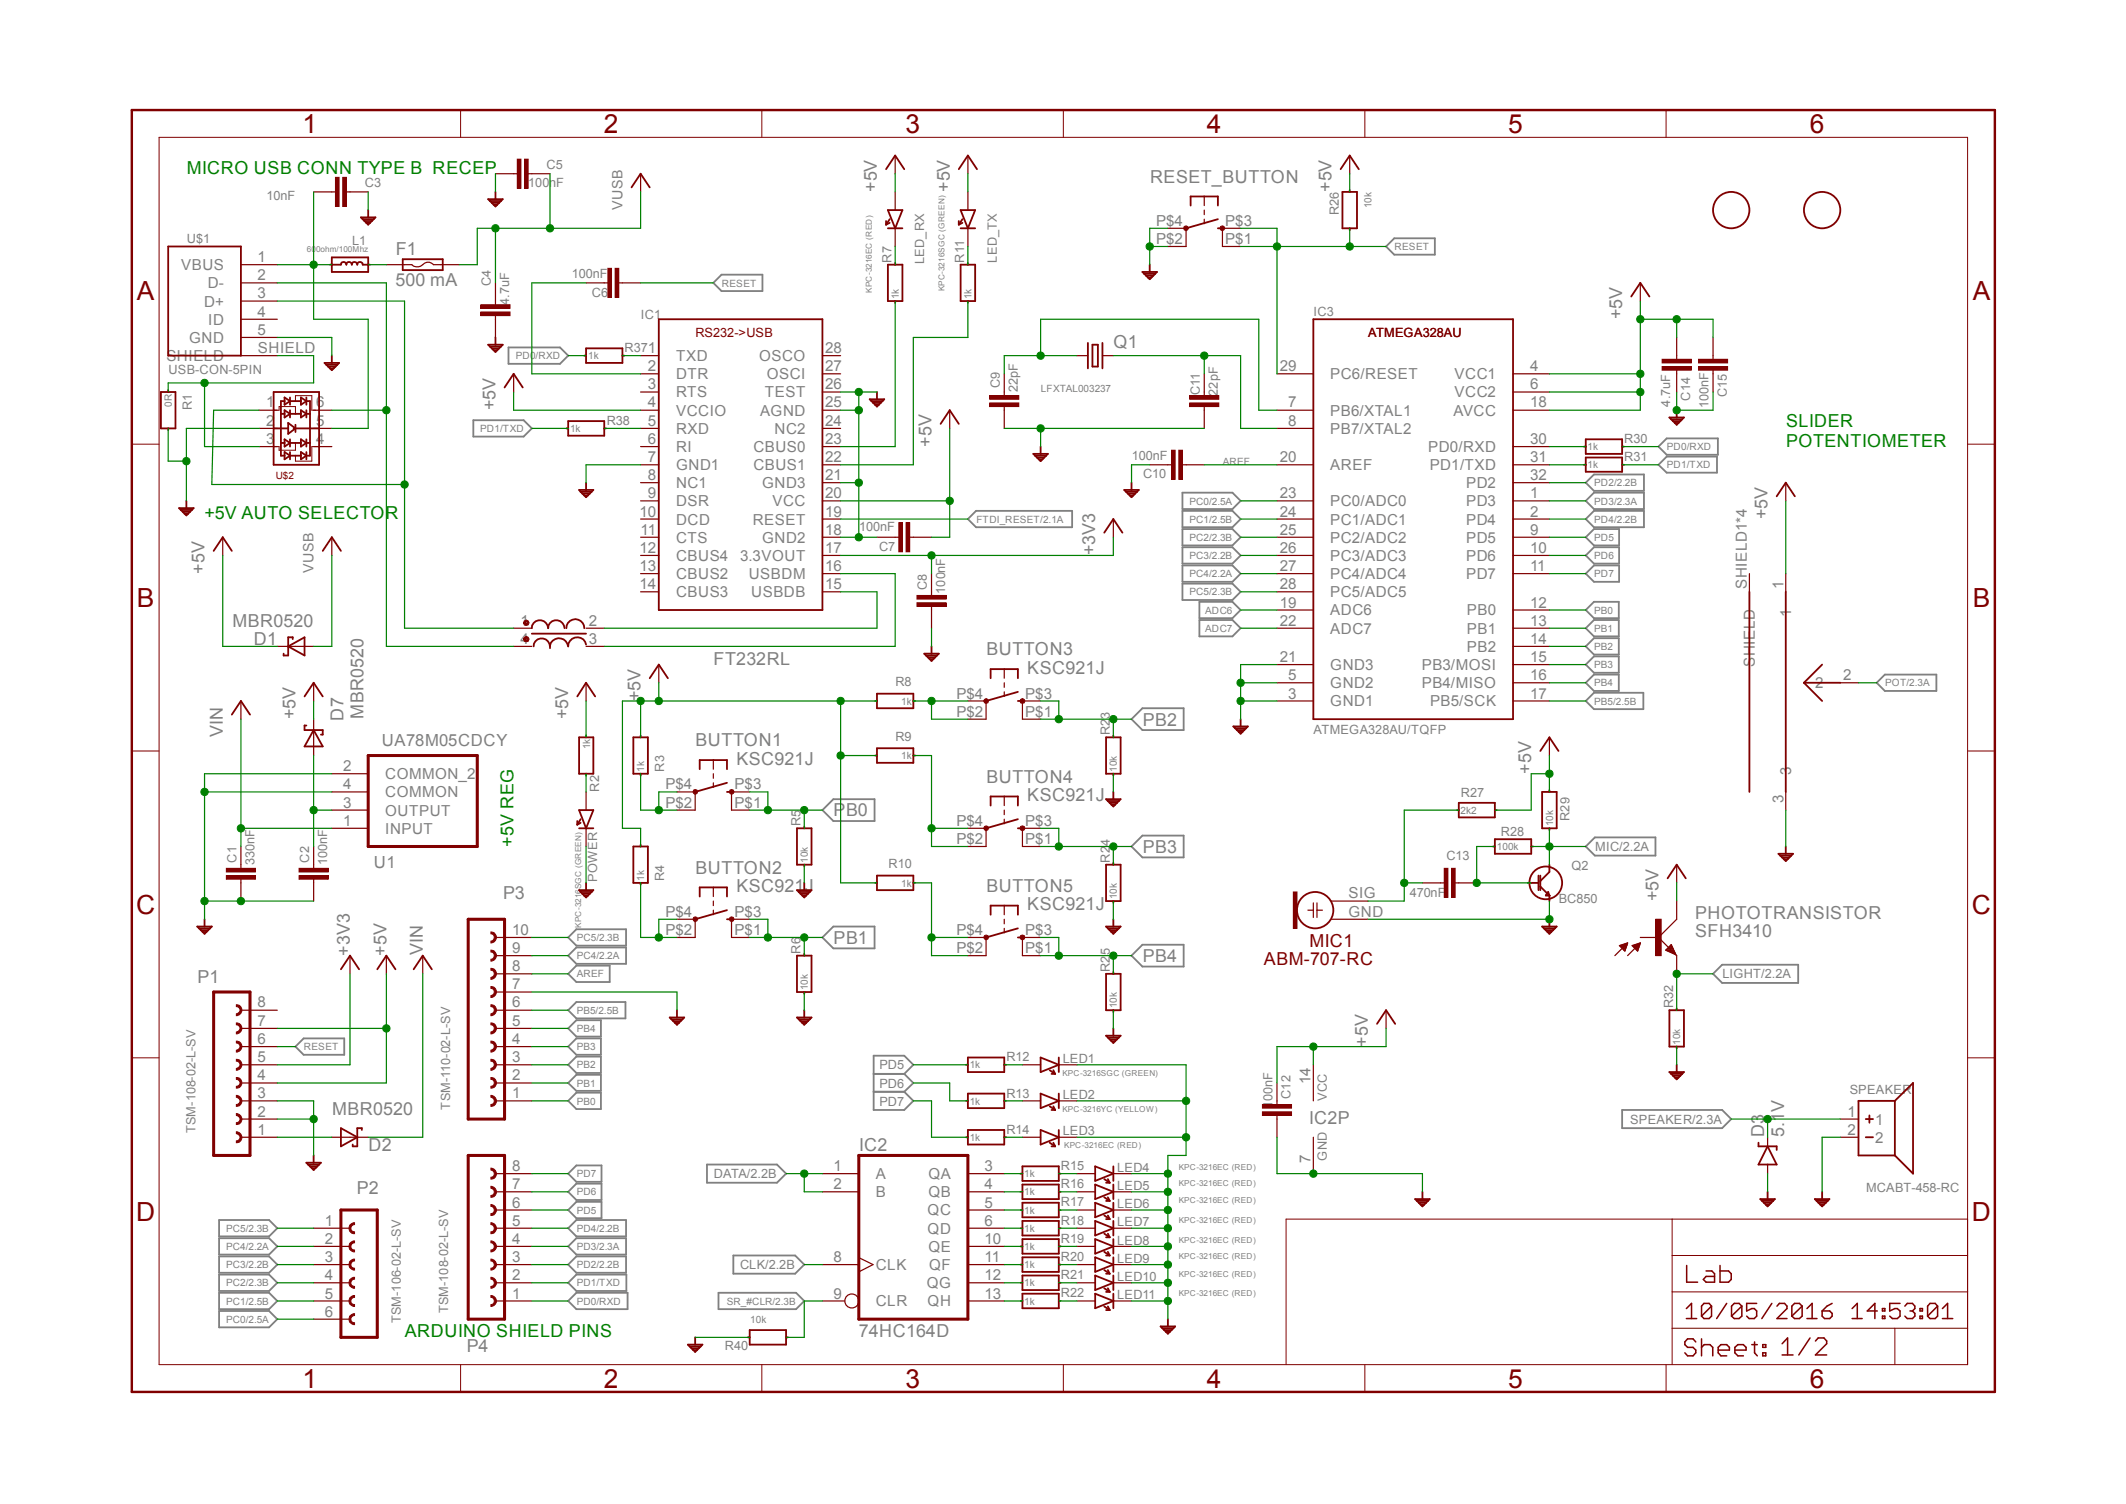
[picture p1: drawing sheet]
<svg xmlns="http://www.w3.org/2000/svg" width="297mm" height="210mm" viewBox="0 0 297 210" stroke-linecap="round" stroke-linejoin="round" font-family="sans-serif">
<defs><g id="words">
<g font-size="3.7" fill="#800000">
<text x="42.2" y="18.6">1</text>
<text x="84.4" y="18.6">2</text>
<text x="126.5" y="18.6">3</text>
<text x="168.6" y="18.6">4</text>
<text x="210.7" y="18.6">5</text>
<text x="252.8" y="18.6">6</text>
<text x="19.1" y="41.9">A</text>
<text x="275.6" y="41.9">A</text>
<text x="19.1" y="84.8">B</text>
<text x="275.6" y="84.8">B</text>
<text x="19" y="127.6">C</text>
<text x="275.5" y="127.6">C</text>
<text x="19" y="170.4">D</text>
<text x="275.5" y="170.4">D</text>
<text x="42.2" y="193.8">1</text>
<text x="84.4" y="193.8">2</text>
<text x="126.5" y="193.8">3</text>
<text x="168.6" y="193.8">4</text>
<text x="210.7" y="193.8">5</text>
<text x="252.8" y="193.8">6</text>
</g>
<g font-size="2.5" fill="#008000">
<text x="26.1" y="24.3">MICRO USB CONN TYPE B RECEP</text>
<text x="249.5" y="59.7">SLIDER</text>
<text x="249.5" y="62.4">POTENTIOMETER</text>
<text x="28.6" y="72.5">+5V AUTO SELECTOR</text>
<text x="71.8" y="118.2" transform="rotate(-90 71.8 118.2)">+5V REG</text>
<text x="56.6" y="186.7">ARDUINO SHIELD PINS</text>
</g>
<g font-size="2.5" fill="#808080">
<text x="122.5" y="26.8" transform="rotate(-90 122.5 26.8)">+5V</text>
<text x="132.7" y="26.8" transform="rotate(-90 132.7 26.8)">+5V</text>
<text x="160.7" y="25.5">RESET_BUTTON</text>
<text x="186" y="26.8" transform="rotate(-90 186 26.8)">+5V</text>
<text x="55.3" y="35.6">F1</text>
<text x="55.2" y="39.9">500 mA</text>
<text x="226.6" y="44.6" transform="rotate(-90 226.6 44.6)">+5V</text>
<text x="155.6" y="48.6">Q1</text>
<text x="69.2" y="57.3" transform="rotate(-90 69.2 57.3)">+5V</text>
<text x="130.1" y="62.4" transform="rotate(-90 130.1 62.4)">+5V</text>
<text x="153" y="77.6" transform="rotate(-90 153 77.6)">+3V3</text>
<text x="246.9" y="72.5" transform="rotate(-90 246.9 72.5)">+5V</text>
<text x="28.6" y="80.1" transform="rotate(-90 28.6 80.1)">+5V</text>
<text x="32.5" y="87.6">MBR0520</text>
<text x="35.5" y="90.1">D1</text>
<text x="99.7" y="92.8">FT232RL</text>
<text x="137.8" y="91.5">BUTTON3</text>
<text x="143.5" y="94.1">KSC921J</text>
<text x="41.3" y="100.4" transform="rotate(-90 41.3 100.4)">+5V</text>
<text x="48" y="100.6" transform="rotate(-90 48 100.6)">D7</text>
<text x="50.8" y="100.4" transform="rotate(-90 50.8 100.4)">MBR0520</text>
<text x="79.4" y="100.4" transform="rotate(-90 79.4 100.4)">+5V</text>
<text x="89.5" y="97.9" transform="rotate(-90 89.5 97.9)">+5V</text>
<text x="159.6" y="101.3">PB2</text>
<text x="31.1" y="102.9" transform="rotate(-90 31.1 102.9)">VIN</text>
<text x="97.2" y="104.2">BUTTON1</text>
<text x="102.9" y="106.8">KSC921J</text>
<text x="137.8" y="109.3">BUTTON4</text>
<text x="143.5" y="111.8">KSC921J</text>
<text x="213.9" y="108" transform="rotate(-90 213.9 108)">+5V</text>
<text x="116.5" y="114">PB0</text>
<text x="159.6" y="119.1">PB3</text>
<text x="70.3" y="125.6">P3</text>
<text x="97.2" y="122">BUTTON2</text>
<text x="102.9" y="124.5">KSC921J</text>
<text x="137.8" y="124.5">BUTTON5</text>
<text x="231.7" y="125.8" transform="rotate(-90 231.7 125.8)">+5V</text>
<text x="116.5" y="131.8">PB1</text>
<text x="143.5" y="127.1">KSC921J</text>
<text x="236.8" y="130.9">SFH3410</text>
<text x="236.8" y="128.4">PHOTOTRANSISTOR</text>
<text x="27.6" y="137.2">P1</text>
<text x="48.9" y="133.4" transform="rotate(-90 48.9 133.4)">+3V3</text>
<text x="54" y="133.4" transform="rotate(-90 54 133.4)">+5V</text>
<text x="59.1" y="133.4" transform="rotate(-90 59.1 133.4)">VIN</text>
<text x="159.6" y="134.3">PB4</text>
<text x="191.1" y="146.1" transform="rotate(-90 191.1 146.1)">+5V</text>
<text x="46.4" y="155.6">MBR0520</text>
<text x="51.5" y="160.7">D2</text>
<text x="120" y="160.7">IC2</text>
<text x="182.9" y="156.9">IC2P</text>
<text x="246.5" y="158.8" transform="rotate(-90 246.5 158.8)">D3</text>
<text x="249.3" y="158.8" transform="rotate(-90 249.3 158.8)">5.1V</text>
<text x="49.9" y="166.7">P2</text>
<text x="65.2" y="188.8">P4</text>
<text x="120" y="186.7">74HC164D</text>
</g>
<g font-size="2.5" fill="#800000">
<text x="176.6" y="134.7">ABM-707-RC</text>
<text x="182.9" y="132.2">MIC1</text>
</g>
<g font-size="2.3" fill="#808080">
<text x="53.3" y="104.1">UA78M05CDCY</text>
<text x="52.2" y="121.2">U1</text>
</g>
<g font-size="2.1" fill="#808080">
<text x="161.5" y="31.5">P$4</text>
<text x="161.5" y="34">P$2</text>
<text x="171.2" y="31.5">P$3</text>
<text x="171.2" y="34">P$1</text>
<text x="25.3" y="37.7">VBUS</text>
<text x="29" y="40.3">D-</text>
<text x="36" y="36.6">1</text>
<text x="36" y="39.1">2</text>
<text x="36" y="41.7">3</text>
<text x="26.4" y="47.9">GND</text>
<text x="28.5" y="42.8">D+</text>
<text x="29.1" y="45.3">ID</text>
<text x="36" y="46.7">5</text>
<text x="36" y="44.2">4</text>
<text x="23.2" y="50.4">SHIELD</text>
<text x="36" y="49.3">SHIELD</text>
<text x="90.5" y="49.3">1</text>
<text x="90.5" y="51.8">2</text>
<text x="94.4" y="50.4">TXD</text>
<text x="94.4" y="53">DTR</text>
<text x="106" y="50.4">OSCO</text>
<text x="107.1" y="53">OSCI</text>
<text x="115.3" y="51.8">27</text>
<text x="115.3" y="49.3">28</text>
<text x="178.8" y="51.8">29</text>
<text x="185.8" y="53">PC6/RESET</text>
<text x="203.2" y="53">VCC1</text>
<text x="213.7" y="51.8">4</text>
<text x="37.2" y="56.9">1</text>
<text x="37.2" y="59.4">2</text>
<text x="44.2" y="56.9">6</text>
<text x="44.2" y="59.4">5</text>
<text x="90.5" y="54.4">3</text>
<text x="90.5" y="56.9">4</text>
<text x="90.5" y="59.4">5</text>
<text x="94.4" y="55.5">RTS</text>
<text x="94.4" y="58">VCCIO</text>
<text x="106.2" y="58">AGND</text>
<text x="106.8" y="55.5">TEST</text>
<text x="115.3" y="59.4">24</text>
<text x="115.3" y="56.9">25</text>
<text x="115.3" y="54.4">26</text>
<text x="180" y="56.9">7</text>
<text x="180" y="59.4">8</text>
<text x="185.8" y="58">PB6/XTAL1</text>
<text x="203.1" y="58">AVCC</text>
<text x="203.2" y="55.5">VCC2</text>
<text x="213.7" y="54.4">6</text>
<text x="213.7" y="56.9">18</text>
<text x="37.2" y="62">3</text>
<text x="44.2" y="62">4</text>
<text x="90.5" y="62">6</text>
<text x="90.5" y="64.5">7</text>
<text x="94.4" y="60.6">RXD</text>
<text x="94.4" y="63.1">RI</text>
<text x="94.4" y="65.7">GND1</text>
<text x="105.2" y="65.7">CBUS1</text>
<text x="105.2" y="63.1">CBUS0</text>
<text x="108.2" y="60.6">NC2</text>
<text x="115.3" y="64.5">22</text>
<text x="115.3" y="62">23</text>
<text x="178.8" y="64.5">20</text>
<text x="185.8" y="60.6">PB7/XTAL2</text>
<text x="185.8" y="65.7">AREF</text>
<text x="199.5" y="63.1">PD0/RXD</text>
<text x="199.7" y="65.7">PD1/TXD</text>
<text x="213.7" y="62">30</text>
<text x="213.7" y="64.5">31</text>
<text x="90.5" y="67.1">8</text>
<text x="90.5" y="69.6">9</text>
<text x="94.4" y="68.2">NC1</text>
<text x="94.4" y="70.7">DSR</text>
<text x="106.5" y="68.2">GND3</text>
<text x="107.9" y="70.7">VCC</text>
<text x="115.3" y="69.6">20</text>
<text x="115.3" y="67.1">21</text>
<text x="178.8" y="69.6">23</text>
<text x="185.8" y="70.7">PC0/ADC0</text>
<text x="204.8" y="70.7">PD3</text>
<text x="204.8" y="68.2">PD2</text>
<text x="213.7" y="69.6">1</text>
<text x="213.7" y="67.1">32</text>
<text x="89.3" y="72.1">10</text>
<text x="89.3" y="77.2">12</text>
<text x="89.5" y="74.7">11</text>
<text x="94.4" y="73.2">DCD</text>
<text x="94.4" y="75.8">CTS</text>
<text x="105.2" y="73.2">RESET</text>
<text x="106.5" y="75.8">GND2</text>
<text x="115.3" y="77.2">17</text>
<text x="115.3" y="74.7">18</text>
<text x="115.3" y="72.1">19</text>
<text x="178.8" y="72.1">24</text>
<text x="178.8" y="74.7">25</text>
<text x="178.8" y="77.2">26</text>
<text x="185.8" y="73.2">PC1/ADC1</text>
<text x="185.8" y="75.8">PC2/ADC2</text>
<text x="204.8" y="73.2">PD4</text>
<text x="204.8" y="75.8">PD5</text>
<text x="213.7" y="72.1">2</text>
<text x="213.7" y="74.7">9</text>
<text x="213.7" y="77.2">10</text>
<text x="89.3" y="79.8">13</text>
<text x="89.3" y="82.3">14</text>
<text x="94.4" y="78.3">CBUS4</text>
<text x="94.4" y="80.9">CBUS2</text>
<text x="94.4" y="83.4">CBUS3</text>
<text x="103.4" y="78.3">3.3VOUT</text>
<text x="104.6" y="80.9">USBDM</text>
<text x="104.9" y="83.4">USBDB</text>
<text x="115.3" y="82.3">15</text>
<text x="115.3" y="79.8">16</text>
<text x="178.8" y="79.8">27</text>
<text x="178.8" y="82.3">28</text>
<text x="185.8" y="78.3">PC3/ADC3</text>
<text x="185.8" y="80.9">PC4/ADC4</text>
<text x="185.8" y="83.4">PC5/ADC5</text>
<text x="204.8" y="78.3">PD6</text>
<text x="204.8" y="80.9">PD7</text>
<text x="213.7" y="79.8">11</text>
<text x="244.1" y="82.3" transform="rotate(-90 244.1 82.3)">SHIELD1*4</text>
<text x="249.1" y="82.3" transform="rotate(-90 249.1 82.3)">1</text>
<text x="72.7" y="87.4">1</text>
<text x="72.7" y="89.9">4</text>
<text x="82.3" y="87.4">2</text>
<text x="82.3" y="89.9">3</text>
<text x="178.8" y="84.8">19</text>
<text x="178.8" y="87.4">22</text>
<text x="185.8" y="85.9">ADC6</text>
<text x="185.8" y="88.5">ADC7</text>
<text x="204.9" y="85.9">PB0</text>
<text x="204.9" y="88.5">PB1</text>
<text x="213.7" y="84.8">12</text>
<text x="213.7" y="87.4">13</text>
<text x="213.7" y="89.9">14</text>
<text x="250.2" y="86.2" transform="rotate(-90 250.2 86.2)">1</text>
<text x="178.8" y="92.5">21</text>
<text x="180" y="95">5</text>
<text x="185.8" y="93.6">GND3</text>
<text x="198.6" y="93.6">PB3/MOSI</text>
<text x="204.9" y="91">PB2</text>
<text x="213.7" y="92.5">15</text>
<text x="213.7" y="95">16</text>
<text x="245.2" y="93.1" transform="rotate(-90 245.2 93.1)">SHIELD</text>
<text x="257.5" y="95">2</text>
<text x="133.6" y="97.5">P$4</text>
<text x="133.6" y="100.1">P$2</text>
<text x="143.2" y="97.5">P$3</text>
<text x="143.2" y="100.1">P$1</text>
<text x="180" y="97.5">3</text>
<text x="185.8" y="98.6">GND1</text>
<text x="185.8" y="96.1">GND2</text>
<text x="198.6" y="96.1">PB4/MISO</text>
<text x="199.8" y="98.6">PB5/SCK</text>
<text x="213.7" y="97.5">17</text>
<text x="253.6" y="96.1">2</text>
<text x="47.9" y="107.7">2</text>
<text x="47.9" y="112.8">3</text>
<text x="47.9" y="110.2">4</text>
<text x="53.8" y="113.9">OUTPUT</text>
<text x="53.8" y="108.8">COMMON_2</text>
<text x="53.8" y="111.3">COMMON</text>
<text x="93" y="110.2">P$4</text>
<text x="93" y="112.8">P$2</text>
<text x="102.6" y="110.2">P$3</text>
<text x="102.6" y="112.8">P$1</text>
<text x="249.1" y="112.1" transform="rotate(-90 249.1 112.1)">3</text>
<text x="250.2" y="108.2" transform="rotate(-90 250.2 108.2)">3</text>
<text x="47.9" y="115.3">1</text>
<text x="53.8" y="116.4">INPUT</text>
<text x="133.6" y="115.3">P$4</text>
<text x="133.6" y="117.9">P$2</text>
<text x="143.2" y="115.3">P$3</text>
<text x="143.2" y="117.9">P$1</text>
<text x="188.4" y="125.4">SIG</text>
<text x="71.5" y="130.5">10</text>
<text x="93" y="128">P$4</text>
<text x="93" y="130.5">P$2</text>
<text x="102.6" y="128">P$3</text>
<text x="102.6" y="130.5">P$1</text>
<text x="133.6" y="130.5">P$4</text>
<text x="143.2" y="130.5">P$3</text>
<text x="188.4" y="128">GND</text>
<text x="71.5" y="135.6">8</text>
<text x="71.5" y="133.1">9</text>
<text x="133.6" y="133.1">P$2</text>
<text x="143.2" y="133.1">P$1</text>
<text x="36" y="143.2">7</text>
<text x="36" y="140.7">8</text>
<text x="71.5" y="143.2">5</text>
<text x="71.5" y="140.7">6</text>
<text x="71.5" y="138.1">7</text>
<text x="36" y="148.3">5</text>
<text x="36" y="145.8">6</text>
<text x="71.5" y="148.3">3</text>
<text x="71.5" y="145.8">4</text>
<text x="36" y="155.9">2</text>
<text x="36" y="153.4">3</text>
<text x="36" y="150.8">4</text>
<text x="71.5" y="153.4">1</text>
<text x="71.5" y="150.8">2</text>
<text x="183.1" y="151.4" transform="rotate(-90 183.1 151.4)">14</text>
<text x="258.1" y="155.9">1</text>
<text x="36" y="158.5">1</text>
<text x="258.1" y="158.5">2</text>
<text x="262" y="157">1</text>
<text x="262" y="159.6">2</text>
<text x="71.5" y="166.1">7</text>
<text x="71.5" y="163.5">8</text>
<text x="116.5" y="163.5">1</text>
<text x="116.5" y="166.1">2</text>
<text x="122.3" y="164.6">A</text>
<text x="122.3" y="167.2">B</text>
<text x="129.7" y="164.6">QA</text>
<text x="129.7" y="167.2">QB</text>
<text x="137.5" y="163.5">3</text>
<text x="137.5" y="166.1">4</text>
<text x="183.1" y="162.3" transform="rotate(-90 183.1 162.3)">7</text>
<text x="45.4" y="171.2">1</text>
<text x="45.4" y="173.7">2</text>
<text x="71.5" y="173.7">4</text>
<text x="71.5" y="171.2">5</text>
<text x="71.5" y="168.6">6</text>
<text x="129.6" y="169.7">QC</text>
<text x="129.6" y="172.3">QD</text>
<text x="137.5" y="168.6">5</text>
<text x="137.5" y="171.2">6</text>
<text x="137.5" y="173.7">10</text>
<text x="45.4" y="176.2">3</text>
<text x="45.4" y="178.8">4</text>
<text x="71.5" y="178.8">2</text>
<text x="71.5" y="176.2">3</text>
<text x="116.5" y="176.2">8</text>
<text x="122.3" y="177.3">CLK</text>
<text x="129.5" y="179.9">QG</text>
<text x="129.7" y="174.8">QE</text>
<text x="129.8" y="177.3">QF</text>
<text x="137.5" y="176.2">11</text>
<text x="137.5" y="178.8">12</text>
<text x="45.4" y="181.3">5</text>
<text x="45.4" y="183.9">6</text>
<text x="71.5" y="181.3">1</text>
<text x="116.5" y="181.3">9</text>
<text x="122.3" y="182.4">CLR</text>
<text x="129.6" y="182.4">QH</text>
<text x="137.5" y="181.3">13</text>
</g>
<g font-size="2" fill="#808080">
<text x="87" y="29.3" transform="rotate(-90 87 29.3)">VUSB</text>
<text x="43.8" y="80.1" transform="rotate(-90 43.8 80.1)">VUSB</text>
</g>
<g font-size="1.8" fill="#808080">
<text x="76.4" y="23.6">C5</text>
<text x="37.2" y="27.9">10nF</text>
<text x="51" y="26.2">C3</text>
<text x="73.8" y="26.2">100nF</text>
<text x="26.1" y="33.9">U$1</text>
<text x="49.2" y="34.2">L1</text>
<text x="187" y="30.1" transform="rotate(-90 187 30.1)">R26</text>
<text x="68.6" y="40" transform="rotate(-90 68.6 40)">C4</text>
<text x="79.9" y="38.9">100nF</text>
<text x="82.7" y="41.4">C6</text>
<text x="124.5" y="36.7" transform="rotate(-90 124.5 36.7)">R7</text>
<text x="129.1" y="36.8" transform="rotate(-90 129.1 36.8)">LED_RX</text>
<text x="134.7" y="36.7" transform="rotate(-90 134.7 36.7)">R11</text>
<text x="139.3" y="36.7" transform="rotate(-90 139.3 36.7)">LED_TX</text>
<text x="71.1" y="42.5" transform="rotate(-90 71.1 42.5)">4.7uF</text>
<text x="89.5" y="44.6">IC1</text>
<text x="183.5" y="44.1">IC3</text>
<text x="23.5" y="52.2">USB-CON-5PIN</text>
<text x="87.2" y="49.1">R37</text>
<text x="26.8" y="57.2" transform="rotate(-90 26.8 57.2)">R1</text>
<text x="84.8" y="59.3">R38</text>
<text x="139.7" y="54.2" transform="rotate(-90 139.7 54.2)">C9</text>
<text x="142.2" y="54.7" transform="rotate(-90 142.2 54.7)">22pF</text>
<text x="167.6" y="55.2" transform="rotate(-90 167.6 55.2)">C11</text>
<text x="170.1" y="55.2" transform="rotate(-90 170.1 55.2)">22pF</text>
<text x="233.3" y="56.8" transform="rotate(-90 233.3 56.8)">4.7uF</text>
<text x="236.1" y="55.9" transform="rotate(-90 236.1 55.9)">C14</text>
<text x="238.7" y="57" transform="rotate(-90 238.7 57)">100nF</text>
<text x="241.2" y="55.4" transform="rotate(-90 241.2 55.4)">C15</text>
<text x="158.1" y="64.3">100nF</text>
<text x="226.9" y="61.8">R30</text>
<text x="226.9" y="64.4">R31</text>
<text x="159.7" y="66.8">C10</text>
<text x="120" y="74.1">100nF</text>
<text x="122.8" y="76.9">C7</text>
<text x="129.5" y="82.3" transform="rotate(-90 129.5 82.3)">C8</text>
<text x="132" y="82.9" transform="rotate(-90 132 82.9)">100nF</text>
<text x="125.1" y="95.8">R8</text>
<text x="92.8" y="107.7" transform="rotate(-90 92.8 107.7)">R3</text>
<text x="125.1" y="103.5">R9</text>
<text x="155" y="102.7" transform="rotate(-90 155 102.7)">R23</text>
<text x="183.5" y="102.4">ATMEGA328AU/TQFP</text>
<text x="83.7" y="110.5" transform="rotate(-90 83.7 110.5)">R2</text>
<text x="204.1" y="111.3">R27</text>
<text x="111.8" y="115.4" transform="rotate(-90 111.8 115.4)">R5</text>
<text x="209.7" y="116.7">R28</text>
<text x="219.2" y="114.6" transform="rotate(-90 219.2 114.6)">R29</text>
<text x="222.8" y="118.8">MIC/2.2A</text>
<text x="33" y="120.4" transform="rotate(-90 33 120.4)">C1</text>
<text x="35.6" y="120.7" transform="rotate(-90 35.6 120.7)">330nF</text>
<text x="43.2" y="120.4" transform="rotate(-90 43.2 120.4)">C2</text>
<text x="45.7" y="120.7" transform="rotate(-90 45.7 120.7)">100nF</text>
<text x="83.4" y="123.1" transform="rotate(-90 83.4 123.1)">POWER</text>
<text x="92.8" y="123" transform="rotate(-90 92.8 123)">R4</text>
<text x="124.1" y="121.2">R10</text>
<text x="155" y="120.4" transform="rotate(-90 155 120.4)">R24</text>
<text x="196.9" y="125.2">470nF</text>
<text x="202.1" y="120.1">C13</text>
<text x="219.5" y="121.5">Q2</text>
<text x="217.8" y="126.1">BC850</text>
<text x="111.8" y="133.1" transform="rotate(-90 111.8 133.1)">R6</text>
<text x="155" y="135.7" transform="rotate(-90 155 135.7)">R25</text>
<text x="240.6" y="136.6">LIGHT/2.2A</text>
<text x="233.7" y="140.8" transform="rotate(-90 233.7 140.8)">R32</text>
<text x="122.9" y="149.3">PD5</text>
<text x="140.6" y="148.2">R12</text>
<text x="148.5" y="148.4">LED1</text>
<text x="62.9" y="154.9" transform="rotate(-90 62.9 154.9)">TSM-110-02-L-SV</text>
<text x="122.9" y="154.4">PD7</text>
<text x="122.9" y="151.9">PD6</text>
<text x="140.6" y="153.2">R13</text>
<text x="148.5" y="153.5">LED2</text>
<text x="177.8" y="154.7" transform="rotate(-90 177.8 154.7)">100nF</text>
<text x="180.3" y="153.4" transform="rotate(-90 180.3 153.4)">C12</text>
<text x="185.4" y="153.7" transform="rotate(-90 185.4 153.7)">VCC</text>
<text x="258.4" y="152.7">SPEAKER</text>
<text x="27.3" y="158.2" transform="rotate(-90 27.3 158.2)">TSM-108-02-L-SV</text>
<text x="140.6" y="158.3">R14</text>
<text x="148.5" y="158.5">LED3</text>
<text x="227.8" y="156.9">SPEAKER/2.3A</text>
<text x="99.7" y="164.5">DATA/2.2B</text>
<text x="148.2" y="163.4">R15</text>
<text x="148.2" y="165.9">R16</text>
<text x="156.1" y="163.6">LED4</text>
<text x="156.1" y="166.2">LED5</text>
<text x="185.4" y="162.1" transform="rotate(-90 185.4 162.1)">GND</text>
<text x="260.7" y="166.4">MCABT-458-RC</text>
<text x="148.2" y="168.4">R17</text>
<text x="148.2" y="171">R18</text>
<text x="148.2" y="173.5">R19</text>
<text x="156.1" y="168.7">LED6</text>
<text x="156.1" y="171.2">LED7</text>
<text x="156.1" y="173.8">LED8</text>
<text x="103.4" y="177.2">CLK/2.2B</text>
<text x="148.2" y="176.1">R20</text>
<text x="148.2" y="178.6">R21</text>
<text x="156.1" y="176.3">LED9</text>
<text x="156.1" y="178.9">LED10</text>
<text x="56" y="184.8" transform="rotate(-90 56 184.8)">TSM-106-02-L-SV</text>
<text x="62.6" y="183.4" transform="rotate(-90 62.6 183.4)">TSM-108-02-L-SV</text>
<text x="148.2" y="181.1">R22</text>
<text x="156.1" y="181.4">LED11</text>
<text x="101.3" y="188.5">R40</text>
</g>
<g font-size="1.8" fill="#800000">
<text x="97.2" y="47.1">RS232-&gt;USB</text>
<text x="191.1" y="47.1">ATMEGA328AU</text>
</g>
<g font-size="1.4" fill="#808080">
<text x="191.6" y="29.1" transform="rotate(-90 191.6 29.1)">10k</text>
<text x="194.8" y="34.9">RESET</text>
<text x="100.8" y="40">RESET</text>
<text x="125.6" y="41.8" transform="rotate(-90 125.6 41.8)">1k</text>
<text x="135.7" y="41.8" transform="rotate(-90 135.7 41.8)">1k</text>
<text x="72.1" y="50.2">PD0/RXD</text>
<text x="82.2" y="50.2">1k</text>
<text x="24" y="56.8" transform="rotate(-90 24 56.8)">0R</text>
<text x="145.4" y="54.7">LFXTAL003237</text>
<text x="67.1" y="60.3">PD1/TXD</text>
<text x="79.6" y="60.3">1k</text>
<text x="170.8" y="64.9">AREF</text>
<text x="221.8" y="62.9">1k</text>
<text x="221.8" y="65.4">1k</text>
<text x="232.9" y="62.9">PD0/RXD</text>
<text x="232.9" y="65.4">PD1/TXD</text>
<text x="166.2" y="70.4">PC0/2.5A</text>
<text x="222.7" y="70.4">PD3/2.3A</text>
<text x="222.7" y="67.9">PD2/2.2B</text>
<text x="136.4" y="73">FTDI_RESET/2.1A</text>
<text x="166.2" y="73">PC1/2.5B</text>
<text x="166.2" y="75.5">PC2/2.3B</text>
<text x="222.7" y="75.5">PD5</text>
<text x="222.7" y="73">PD4/2.2B</text>
<text x="166.2" y="83.1">PC5/2.3B</text>
<text x="166.2" y="78.1">PC3/2.2B</text>
<text x="166.2" y="80.6">PC4/2.2A</text>
<text x="222.7" y="80.6">PD7</text>
<text x="222.7" y="78.1">PD6</text>
<text x="168.4" y="85.7">ADC6</text>
<text x="168.4" y="88.2">ADC7</text>
<text x="222.7" y="88.2">PB1</text>
<text x="222.7" y="85.7">PB0</text>
<text x="222.7" y="95.8">PB4</text>
<text x="222.7" y="93.3">PB3</text>
<text x="222.7" y="90.8">PB2</text>
<text x="263.4" y="95.8">POT/2.3A</text>
<text x="125.9" y="98.4">1k</text>
<text x="222.7" y="98.4">PB5/2.5B</text>
<text x="82.4" y="104.6" transform="rotate(-90 82.4 104.6)">1k</text>
<text x="90" y="107.8" transform="rotate(-90 90 107.8)">1k</text>
<text x="125.9" y="106">1k</text>
<text x="156" y="107.8" transform="rotate(-90 156 107.8)">10k</text>
<text x="204" y="113.6">2k2</text>
<text x="209.1" y="118.7">100k</text>
<text x="217" y="115.4" transform="rotate(-90 217 115.4)">10k</text>
<text x="90" y="123" transform="rotate(-90 90 123)">1k</text>
<text x="112.9" y="120.5" transform="rotate(-90 112.9 120.5)">10k</text>
<text x="125.9" y="123.8">1k</text>
<text x="156" y="125.6" transform="rotate(-90 156 125.6)">10k</text>
<text x="80.6" y="131.4">PC5/2.3B</text>
<text x="80.6" y="136.5">AREF</text>
<text x="80.6" y="133.9">PC4/2.2A</text>
<text x="80.6" y="141.6">PB5/2.5B</text>
<text x="112.9" y="138.3" transform="rotate(-90 112.9 138.3)">10k</text>
<text x="156" y="140.8" transform="rotate(-90 156 140.8)">10k</text>
<text x="42.5" y="146.6">RESET</text>
<text x="80.6" y="144.1">PB4</text>
<text x="80.6" y="146.6">PB3</text>
<text x="80.6" y="149.2">PB2</text>
<text x="135.5" y="149.2">1k</text>
<text x="234.7" y="145.9" transform="rotate(-90 234.7 145.9)">10k</text>
<text x="80.6" y="151.7">PB1</text>
<text x="80.6" y="154.2">PB0</text>
<text x="135.5" y="154.2">1k</text>
<text x="135.5" y="159.3">1k</text>
<text x="80.6" y="164.4">PD7</text>
<text x="80.6" y="166.9">PD6</text>
<text x="143.1" y="164.4">1k</text>
<text x="143.1" y="166.9">1k</text>
<text x="31.6" y="172">PC5/2.3B</text>
<text x="80.6" y="169.5">PD5</text>
<text x="80.6" y="172">PD4/2.2B</text>
<text x="143.1" y="169.5">1k</text>
<text x="143.1" y="172">1k</text>
<text x="31.6" y="179.6">PC2/2.3B</text>
<text x="31.6" y="177.1">PC3/2.2B</text>
<text x="31.6" y="174.5">PC4/2.2A</text>
<text x="80.6" y="174.5">PD3/2.3A</text>
<text x="80.6" y="177.1">PD2/2.2B</text>
<text x="80.6" y="179.6">PD1/TXD</text>
<text x="143.1" y="174.5">1k</text>
<text x="143.1" y="177.1">1k</text>
<text x="143.1" y="179.6">1k</text>
<text x="31.6" y="184.7">PC0/2.5A</text>
<text x="31.6" y="182.2">PC1/2.5B</text>
<text x="80.6" y="182.2">PD0/RXD</text>
<text x="101.5" y="182.2">SR_#CLR/2.3B</text>
<text x="104.8" y="184.7">10k</text>
<text x="143.1" y="182.2">1k</text>
</g>
<text font-size="1.4" fill="#800000" x="38.5" y="66.9">U$2</text>
<g font-size="1.1" fill="#808080">
<text x="42.9" y="35.2">600ohm/100Mhz</text>
<text x="121.8" y="40.9" transform="rotate(-90 121.8 40.9)">KPC-3216EC (RED)</text>
<text x="132" y="40.7" transform="rotate(-90 132 40.7)">KPC-3216SGC (GREEN)</text>
<text x="81.2" y="129.5" transform="rotate(-90 81.2 129.5)">KPC-3216SGC (GREEN)</text>
<text x="148.4" y="150.2">KPC-3216SGC (GREEN)</text>
<text x="148.4" y="155.2">KPC-3216YC (YELLOW)</text>
<text x="148.7" y="160.3">KPC-3216EC (RED)</text>
<text x="164.7" y="163.4">KPC-3216EC (RED)</text>
<text x="164.7" y="165.7">KPC-3216EC (RED)</text>
<text x="164.7" y="167.9">KPC-3216EC (RED)</text>
<text x="164.7" y="170.7">KPC-3216EC (RED)</text>
<text x="164.7" y="173.5">KPC-3216EC (RED)</text>
<text x="164.7" y="175.8">KPC-3216EC (RED)</text>
<text x="164.7" y="178.4">KPC-3216EC (RED)</text>
<text x="164.7" y="180.9">KPC-3216EC (RED)</text>
</g>
</g></defs>
<g fill="none" stroke="#808080" stroke-width=".25">
<path d="M99.7 39.5l1.1-1.1h5.7v2.2h-5.7zM193.6 34.4l1.2-1.1h5.6v2.3h-5.6zM66.1 58.7h7.1l1.1 1.1-1.1 1.2h-7.1zM71 48.5h7.2l1.2 1.2-1.2 1.1h-7.2zM135.2 72.5l1.2-1.2h13.4v2.3h-13.4zM165.2 68.8h7l1.1 1.1-1.1 1.2h-7zM165.2 71.3h7l1.1 1.2-1.1 1.1h-7zM165.2 73.9h7l1.1 1.1-1.1 1.2h-7zM165.2 76.4h7l1.1 1.2-1.1 1.1h-7zM165.2 79h7l1.1 1.1-1.1 1.1h-7zM221.5 69.9l1.2-1.1h7v2.3h-7zM221.5 72.5l1.2-1.2h7v2.3h-7z"/>
<path d="M221.5 75l1.2-1.1h3.5v2.3h-3.5zM221.5 77.6l1.2-1.2h3.5v2.3h-3.5zM221.5 67.4l1.2-1.1h7v2.2h-7zM231.7 62.4l1.1-1.2h7.2v2.3h-7.2zM231.7 64.9l1.1-1.1h7.1v2.2h-7.1zM165.2 81.5h7l1.1 1.1-1.1 1.2h-7zM167.6 84h4.6l1.1 1.2-1.1 1.1h-4.6zM167.6 86.6h4.6l1.1 1.1-1.1 1.2h-4.6zM221.5 80.1l1.2-1.1h3.5v2.2h-3.5zM221.5 97.9l1.2-1.2h6.9v2.3h-6.9zM221.5 85.2l1.2-1.2h3.4v2.3h-3.4zM221.5 87.7l1.2-1.1h3.4v2.3h-3.4z"/>
<path d="M221.5 90.3l1.2-1.2h3.4v2.3h-3.4zM221.5 92.8l1.2-1.1h3.4v2.2h-3.4zM222.7 94.2h3.4v2.3h-3.4l-1.2-1.2zM262.2 95.3l1.1-1.1h7.2v2.3h-7.2zM114.9 113.1l1.5-1.5h5.8v3h-5.8zM158.1 100.4l1.5-1.5h5.8v3h-5.8zM158.1 118.2l1.5-1.5h5.8v3h-5.8zM221.5 118.2l1.3-1.3h8.5v2.6h-8.5zM79.4 136l1.1-1.2h4.7v2.3h-4.7zM79.4 130.9l1.1-1.1h7v2.2h-7zM79.4 133.4l1.1-1.1h7v2.3h-7zM114.9 130.9l1.5-1.5h5.8v3h-5.8z"/>
<path d="M158.1 133.4l1.5-1.5h5.8v3.1h-5.8zM239.3 136l1.3-1.3h10.6v2.5h-10.6zM42.4 145h5.7v2.3h-5.7l-1.1-1.2zM79.4 141.1l1.1-1.2h6.9v2.3h-6.9zM79.4 143.6l1.1-1.1h3.4v2.2h-3.4zM79.4 146.1l1.1-1.1h3.4v2.3h-3.4zM79.4 148.7l1.1-1.2h3.4v2.3h-3.4zM79.4 151.2l1.1-1.1h3.4v2.2h-3.4zM79.4 153.7l1.1-1.1h3.4v2.3h-3.4zM122 152.4h4.3M122 149.9h4.3M126.3 149.9l1.3-1.2-1.3-1.3h-4.3v7.6h4.3l1.3-1.3-1.3-1.3"/>
<path d="M126.3 149.9l1.3 1.3-1.3 1.2M226.6 155h14l1.3 1.3-1.3 1.2h-14zM30.6 170.3h7l1.1 1.2-1.1 1.1h-7zM30.6 172.9h7l1.1 1.1-1.1 1.2h-7zM30.6 175.4h7l1.1 1.2-1.1 1.1h-7zM30.6 178h7l1.1 1.1-1.1 1.2h-7zM79.4 176.6l1.1-1.2h7v2.3h-7zM79.4 171.5l1.1-1.2h7v2.3h-7zM79.4 174l1.1-1.1h7v2.3h-7zM79.4 163.9l1.1-1.2h3.5v2.3h-3.5zM79.4 166.4l1.1-1.1h3.5v2.3h-3.5zM79.4 169l1.1-1.2h3.5v2.3h-3.5z"/>
<path d="M80.5 178h7v2.3h-7l-1.1-1.2zM98.8 162.6h9.7l1.3 1.3-1.3 1.2h-9.7zM102.4 175.3h8.7l1.3 1.3-1.3 1.2h-8.7zM30.6 180.5h7l1.1 1.2-1.1 1.1h-7zM30.6 183h7l1.1 1.2-1.1 1.1h-7zM80.5 180.5h7.2v2.3h-7.2l-1.1-1.1zM100.4 180.5h10.8l1.2 1.2-1.2 1.1h-10.8z"/>
</g>
<g fill="none" stroke="#800000" stroke-width=".17">
<path d="M89.5 52.2h2.5M89.5 54.7h2.5M89.5 57.3h2.5M89.5 59.8h2.5M89.5 49.7h2.5M114.9 52.2h2.5M114.9 54.7h2.5M114.9 57.3h2.5M114.9 59.8h2.5M114.9 49.7h2.5M150.5 49.7h1.5M154 49.7h1.5"/>
<path d="M178.4 52.2h5.1M178.4 57.3h5.1M178.4 59.8h5.1M211.4 52.2h5.1M211.4 54.7h5.1M211.4 57.3h5.1M89.5 69.9h2.5M89.5 72.5h2.5M89.5 75h2.5M89.5 77.6h2.5M89.5 64.9h2.5M89.5 62.4h2.5"/>
<path d="M89.5 67.4h2.5M114.9 69.9h2.5M114.9 72.5h2.5M114.9 75h2.5M114.9 77.6h2.5M114.9 64.9h2.5M114.9 62.4h2.5M114.9 67.4h2.5M163.2 64.9h.5M165.2 64.9h.5M178.4 69.9h5.1M178.4 72.5h5.1"/>
<path d="M178.4 75h5.1M178.4 77.6h5.1M178.4 64.9h5.1M211.4 69.9h5.1M211.4 72.5h5.1M211.4 75h5.1M211.4 77.6h5.1M211.4 64.9h5.1M211.4 62.4h5.1M211.4 67.4h5.1M89.5 80.1h2.5M89.5 82.6h2.5"/>
<path d="M114.9 80.1h2.5M114.9 82.6h2.5M178.4 97.9h5.1M178.4 95.3h5.1M178.4 80.1h5.1M178.4 85.2h5.1M178.4 87.7h5.1M178.4 92.8h5.1M178.4 82.6h5.1M211.4 97.9h5.1M211.4 95.3h5.1M211.4 80.1h5.1"/>
<path d="M211.4 85.2h5.1M211.4 87.7h5.1M211.4 90.3h5.1M211.4 92.8h5.1M142.8 148.7h2.6M142.8 153.7h2.6M142.8 158.8h2.6M147.9 148.7h2.6M147.9 153.7h2.6M147.9 158.8h2.6M183.5 148.7v5M183.5 158.8v5.1"/>
<path d="M114.9 163.9h5.1M114.9 166.4h5.1M114.9 176.6h5.1M120 175.6l2 1-2 1M135.2 163.9h5.1M135.2 166.4h5.1M135.2 169h5.1M135.2 171.5h5.1M135.2 174h5.1M135.2 176.6h5.1M135.2 179.1h5.1M150.5 163.9h2.5"/>
<path d="M150.5 166.4h2.5M150.5 169h2.5M150.5 171.5h2.5M150.5 174h2.5M150.5 176.6h2.5M150.5 179.1h2.5M155.5 163.9h2.6M155.5 166.4h2.6M155.5 169h2.6M155.5 171.5h2.6M155.5 174h2.6M155.5 176.6h2.6"/>
<path d="M155.5 179.1h2.6M114.9 181.7h3.1M135.2 181.7h5.1M150.5 181.7h2.5M155.5 181.7h2.6"/>
<circle cx="119" cy="181.7" r=".98"/>
</g>
<g fill="none" stroke="#800000" stroke-width=".25">
<path d="M159.6 38h2l-1 1zM159.9 38.2h1.5M160.1 38.5h1M160.4 38.7h.5M160.6 37v1M187.5 26.8h2.1v5.1h-2.1zM188.6 26.5v.3M188.6 31.9v.2M92 44.6h22.9v40.6h-22.9zM121.5 55.8h2l-1 1zM121.8 56h1.5M122 56.3h1"/>
<path d="M122.3 56.5h.5M122.5 54.7v1.1M152 47.9v3.5M152.6 48.1h.8v3.1h-.8zM154 47.9v3.5M183.5 44.6h27.9v55.8h-27.9zM233.2 58.3h2l-1 1zM233.5 58.5h1.5M233.7 58.8h1M234 59.1h.5M234.2 57.3v1M80.9 68.4h2l-1 1z"/>
<path d="M81.1 68.7h1.5M81.4 68.9h1M81.6 69.2h.5M81.9 67.4v1M144.4 63.4h2l-1 1zM144.6 63.6h1.5M144.9 63.9h1M145.1 64.1h.5M145.4 62.4v1M157.1 68.4h2l-1 1zM157.3 68.7h1.5M157.6 68.9h1"/>
<path d="M157.8 69.2h.5M158.1 67.4v1M129.1 91.3h2l-1 1zM129.4 91.5h1.5M129.6 91.8h1M129.9 92h.5M130.1 90.3v1M172.3 101.4h2l-1 1zM172.6 101.7h1.5M172.8 101.9h1M173.1 102.2h.5M173.3 100.4v1"/>
<path d="M203.5 113.1h.3M203.8 112.1h5v2h-5zM208.6 118.2h.2M208.8 117.2h5.1v2h-5.1zM208.8 113.1h.3M213.9 118.2h.3M215.4 110.6h2.1v5.1h-2.1zM216.5 110.3v.3M216.5 115.7v.2M248.5 119.2h2l-1 1zM248.7 119.5h1.5M249 119.7h1"/>
<path d="M249.2 120h.5M249.5 118.2v1M213.4 123.3h1.5M214.9 122.3v2M215.2 122.3v2M215.2 123.8l1.3 1.3M215.4 129.4h2.1l-1 1zM215.7 129.6h1.5M215.9 125.1h.6M215.9 125l.4-.5 .2 .6M215.9 129.9h1.1M216.2 130.1h.5"/>
<path d="M216.5 120.7v1.1l-1.3 1.2M216.5 125.1v.7M216.5 128.4v1M93.6 142.1h2l-1 1zM93.8 142.3h1.5M94.1 142.6h1M94.3 142.8h.5M94.6 141.1v1M135 148.7h.2M135 153.7h.2M135 158.8h.2M135.2 147.7h5.1v2h-5.1z"/>
<path d="M135.2 152.7h5.1v2h-5.1zM135.2 157.8h5.1v2h-5.1zM140.3 148.7h.2M140.3 153.7h.2M140.3 158.8h.2M145.4 147.7l2.5 1-2.5 1zM145.4 152.7l2.5 1-2.5 1zM145.4 157.8l2.5 1-2.5 1zM146.6 149.4l.8 .5M146.6 154.5l.8 .5M146.6 159.6l.8 .5M146.9 149.9h.5"/>
<path d="M146.9 155h.5M147.2 149.4l.2 .5M147.2 154.5l.2 .5M147.2 159.6l.2 .5M147.9 147.7v2M147.9 152.7v2M147.9 157.8v2M233.2 149.7h2l-1 1zM233.2 141.1h2v5h-2zM233.5 149.9h1.5M233.7 150.2h1M234 150.5h.5"/>
<path d="M234.2 140.8v.3M234.2 146.1v.3M234.2 148.7v1M42.8 162.3h2l-1 1.1zM43.1 162.6h1.5M43.3 162.9h1M43.6 163.1h.5M43.8 161.3v1M142.6 163.9h.2M142.6 166.4h.2M142.6 169h.2M142.6 171.5h.2"/>
<path d="M142.6 174h.2M142.6 176.6h.2M142.6 179.1h.2M142.8 165.4h5.1v2h-5.1zM142.8 167.9h5.1v2.1h-5.1zM142.8 162.9h5.1v2h-5.1zM142.8 170.5h5.1v2h-5.1zM142.8 173h5.1v2h-5.1zM142.8 175.6h5.1v2h-5.1zM142.8 178.1h5.1v2h-5.1zM146.9 160.1h.5M147.9 163.9h.3"/>
<path d="M147.9 166.4h.3M147.9 169h.3M147.9 171.5h.3M147.9 174h.3M147.9 176.6h.3M147.9 179.1h.3M153 162.9l2.5 1-2.5 1zM153 165.4l2.5 1-2.5 1zM153 167.9l2.5 1.1-2.5 1zM153 170.5l2.5 1-2.5 1zM153 173l2.5 1-2.5 1zM153 175.6l2.5 1-2.5 1z"/>
<path d="M153 178.1l2.5 1-2.5 1zM154.3 164.6l.7 .5M154.3 167.2l.7 .5M154.3 169.7l.7 .5M154.3 172.3l.7 .5M154.3 174.8l.7 .5M154.3 177.3l.7 .5M154.3 179.9l.7 .5M154.5 167.7h.5M154.5 165.1h.5M154.5 170.2h.5M154.5 172.8h.5"/>
<path d="M154.5 175.3h.5M154.5 177.8h.5M154.8 174.8l.2 .5M154.8 164.6l.2 .5M154.8 167.2l.2 .5M154.8 169.7l.2 .5M154.8 172.3l.2 .5M154.8 177.3l.2 .5M154.8 179.9l.2 .5M155.5 162.9v2M155.5 165.4v2M155.5 167.9v2.1"/>
<path d="M155.5 170.5v2M155.5 173v2M155.5 175.6v2M155.5 178.1v2M197.7 167.4h2l-1 1zM198 167.7h1.5M198.2 167.9h1M198.5 168.2h.5M198.7 166.4v1M142.6 181.7h.2M142.8 180.6h5.1v2.1h-5.1zM147.9 181.7h.3"/>
<path d="M153 180.6l2.5 1.1-2.5 1zM154.3 182.4l.7 .5M154.5 180.4h.5M154.5 182.9h.5M154.8 182.4l.2 .5M155.5 180.6v2.1M162.1 185.2h2.1l-1 1zM162.4 185.5h1.5M162.6 185.7h1.1M162.9 186h.5M163.2 184.2v1"/>
<circle cx="215.9" cy="123.3" r="2.29"/>
</g>
<g fill="none" stroke="#800000" stroke-width=".14">
<path d="M22.2 19.2h252.7v171.3h-252.7zM64.3 15.4v3.8M106.4 15.4v3.8M148.5 15.4v3.8M190.7 15.4v3.8M232.7 15.4v3.8M18.4 62h3.8M274.9 62h3.8M18.4 104.9h3.8M274.9 104.9h3.8M18.4 147.7h3.8M274.9 147.7h3.8"/>
<path d="M233.6 170.2v20.3M233.6 175.3h41.3M274.9 170.2h-95.2v20.3M64.3 190.5v3.9M106.4 190.5v3.9M148.5 190.5v3.9M190.7 190.5v3.9M232.7 190.5v3.9M233.6 185.5h41.3M233.6 180.4h41.3M264.7 185.5v5"/>
</g>
<g fill="none" stroke="#800000" stroke-width=".21">
<path d="M235.6 176.7v2.3h1.6M238.3 177.5h.8l.4 .3v1.2h-1.2l-.3-.4 .3-.4h1.2M240.3 176.7v2.3h1.2l.4-.4v-.8l-.4-.3h-1.2M235.6 182.7l.7-.7v2.1M235.6 184.1h1.4M236.9 187.4l-.4-.5h-.7l-.4 .5v.3l.4 .4h.7l.4 .4v.4l-.4 .4h-.7l-.4-.4M237.7 186.9v2.4M237.7 188.1l.4-.4h.8l.4 .4v1.2M239.1 182.4v1.4l-.3 .3h-.8l-.3-.3M239.1 182.4l-.3-.4h-.8l-.3 .4v1.4M239.1 182.4l-1.4 1.4M240 188.5h1.6v-.4l-.4-.4h-.8l-.4 .4v.8l.4 .4h.8"/>
<path d="M241.2 182l-1.4 2.1M242.4 188.5h1.5v-.4l-.4-.4h-.7l-.4 .4v.8l.4 .4h.7M243.3 182.4v1.4l-.3 .3h-.7l-.4-.3M243.3 182.4l-.3-.4h-.7l-.4 .4v1.4M243.3 182.4l-1.4 1.4M244.7 187.7h.8M245.1 187.4v1.5l.4 .4M245.4 182h-1.4v1l.7-.3h.4l.3 .3v.8l-.3 .3h-.8l-.3-.3M246.3 187.7h.4v.4h-.4zM246.3 188.9h.4v.4h-.4zM247.5 182l-1.4 2.1M248.2 182.4l.4-.4h.7l.3 .4v.3l-1.4 1.4h1.4"/>
<path d="M249 187.6l.7-.8v2.4M249 189.2h1.5M251.8 182.4v1.4l-.4 .3h-.7l-.4-.3M251.8 182.4l-.4-.4h-.7l-.4 .4v1.4M251.8 182.4l-1.5 1.4M252.4 184.1h1.4M252.4 182.7l.8-.7v2.1M252.9 186.8l-1.6 2.4M253.6 187.2l.4-.4h.8l.4 .4v.4l-1.6 1.6h1.6M254.6 183h1l.3 .4v.4l-.3 .3h-.7l-.3-.3zM255.9 182l-.7 .4-.6 .6M258.7 184.1h1.4"/>
<path d="M258.7 182.7l.8-.7v2.1M262.3 183h-1.4l1-1v2.1M263 183.8h.3v.3h-.3zM263 182.7h.3v.3h-.3zM265.4 182h-1.4v1l.7-.3h.3l.4 .3v.8l-.4 .3h-.6l-.4-.3M266.1 182.4l.3-.4h.8l.3 .4v.3l-.3 .3M266.8 183h.4M267.2 183l.3 .4v.4l-.3 .3h-.8l-.3-.3M268.2 183.8h.4v.3h-.4zM268.2 182.7h.4v.3h-.4zM270.7 182.4v1.4l-.4 .3h-.7l-.3-.3M270.7 182.4l-.4-.4h-.7l-.3 .4v1.4"/>
<path d="M270.7 182.4l-1.4 1.4M271.4 184.1h1.4M271.4 182.7l.7-.7v2.1"/>
</g>
<path d="M18.4 15.4h260.3v179h-260.3z" fill="none" stroke="#800000" stroke-width=".34"/>
<path d="M120 161.3h15.2v22.9h-15.2z" fill="none" stroke="#800000" stroke-width=".42"/>
<path d="M164.7 62.9h.5v4h-.5z" fill-rule="evenodd" fill="#800000"/>
<path d="M164.7 62.9h.5v4h-.5z" fill="none" stroke="#800000" stroke-width=".14"/>
<path d="M163.7 62.9h.5v4h-.5z" fill-rule="evenodd" fill="#800000"/>
<path d="M163.7 62.9h.5v4h-.5z" fill="none" stroke="#800000" stroke-width=".14"/>
<path d="M125.1 75h.5M127.1 75h.5M160.6 64.9h2.6M165.7 64.9h2.5" fill="none" stroke="#800000" stroke-width=".17"/>
<path d="M126.6 73h.5v4h-.5z" fill-rule="evenodd" fill="#800000"/>
<path d="M126.6 73h.5v4h-.5z" fill="none" stroke="#800000" stroke-width=".14"/>
<path d="M125.6 73h.5v4h-.5z" fill-rule="evenodd" fill="#800000"/>
<path d="M125.6 73h.5v4h-.5z" fill="none" stroke="#800000" stroke-width=".14"/>
<path d="M122.5 75h2.6M127.6 75h2.5M130.1 82.6v.5M130.1 84.7v.5" fill="none" stroke="#800000" stroke-width=".17"/>
<path d="M128.1 84.2h4.1v.5h-4.1z" fill-rule="evenodd" fill="#800000"/>
<path d="M128.1 84.2h4.1v.5h-4.1z" fill="none" stroke="#800000" stroke-width=".14"/>
<path d="M128.1 83.1h4.1v.6h-4.1z" fill-rule="evenodd" fill="#800000"/>
<path d="M128.1 83.1h4.1v.6h-4.1z" fill="none" stroke="#800000" stroke-width=".14"/>
<path d="M168.2 54.7v.5M168.2 56.8v.5M130.1 80.1v2.5M130.1 85.2v2.5" fill="none" stroke="#800000" stroke-width=".17"/>
<path d="M166.2 56.3h4.1v.5h-4.1z" fill-rule="evenodd" fill="#800000"/>
<path d="M166.2 56.3h4.1v.5h-4.1z" fill="none" stroke="#800000" stroke-width=".14"/>
<path d="M166.2 55.2h4.1v.6h-4.1z" fill-rule="evenodd" fill="#800000"/>
<path d="M166.2 55.2h4.1v.6h-4.1z" fill="none" stroke="#800000" stroke-width=".14"/>
<path d="M140.3 54.7v.5M140.3 56.8v.5M168.2 52.2v2.5M168.2 57.3v2.5" fill="none" stroke="#800000" stroke-width=".17"/>
<path d="M138.3 56.3h4v.5h-4z" fill-rule="evenodd" fill="#800000"/>
<path d="M138.3 56.3h4v.5h-4z" fill="none" stroke="#800000" stroke-width=".14"/>
<path d="M138.3 55.2h4v.6h-4z" fill-rule="evenodd" fill="#800000"/>
<path d="M138.3 55.2h4v.6h-4z" fill="none" stroke="#800000" stroke-width=".14"/>
<path d="M140.3 52.2v2.5M140.3 57.3v2.5M201.3 123.3h.5M203.3 123.3h.5" fill="none" stroke="#800000" stroke-width=".17"/>
<path d="M201.8 121.2h.5v4.1h-.5z" fill-rule="evenodd" fill="#800000"/>
<path d="M201.8 121.2h.5v4.1h-.5z" fill="none" stroke="#800000" stroke-width=".14"/>
<path d="M202.8 121.2h.5v4.1h-.5z" fill-rule="evenodd" fill="#800000"/>
<path d="M202.8 121.2h.5v4.1h-.5z" fill="none" stroke="#800000" stroke-width=".14"/>
<path d="M234.2 49.7v.5M234.2 51.7v.5M198.7 123.3h2.6M203.8 123.3h2.5" fill="none" stroke="#800000" stroke-width=".17"/>
<path d="M232.2 50.2h4.1v.5h-4.1z" fill-rule="evenodd" fill="#800000"/>
<path d="M232.2 50.2h4.1v.5h-4.1z" fill="none" stroke="#800000" stroke-width=".14"/>
<path d="M232.2 51.2h4.1v.5h-4.1z" fill-rule="evenodd" fill="#800000"/>
<path d="M232.2 51.2h4.1v.5h-4.1z" fill="none" stroke="#800000" stroke-width=".14"/>
<path d="M234.2 47.1v2.6M234.2 52.2v2.5M239.3 49.7v.5M239.3 51.7v.5" fill="none" stroke="#800000" stroke-width=".17"/>
<path d="M237.3 50.2h4v.5h-4z" fill-rule="evenodd" fill="#800000"/>
<path d="M237.3 50.2h4v.5h-4z" fill="none" stroke="#800000" stroke-width=".14"/>
<path d="M237.3 51.2h4v.5h-4z" fill-rule="evenodd" fill="#800000"/>
<path d="M237.3 51.2h4v.5h-4z" fill="none" stroke="#800000" stroke-width=".14"/>
<path d="M239.3 47.1v2.6M239.3 52.2v2.5M178.4 153.7v.5M178.4 155.7v.6" fill="none" stroke="#800000" stroke-width=".17"/>
<path d="M176.4 154.2h4v.5h-4z" fill-rule="evenodd" fill="#800000"/>
<path d="M176.4 154.2h4v.5h-4z" fill="none" stroke="#800000" stroke-width=".14"/>
<path d="M176.4 155.2h4v.5h-4z" fill-rule="evenodd" fill="#800000"/>
<path d="M176.4 155.2h4v.5h-4z" fill="none" stroke="#800000" stroke-width=".14"/>
<path d="M178.4 151.2v2.5M178.4 156.3v2.5" fill="none" stroke="#800000" stroke-width=".17"/>
<path d="M47.6 169h5.1" fill="none" stroke="#800000" stroke-width=".42"/>
<path d="M48.9 176.1l.5-.3h.1v.3a.51 .51 0 0 0-.5 .5 .51 .51 0 0 0 .5 .5v.2a.76 .76 0 0 1-.7-.3 .76 .76 0 0 1 .1-.9z" fill-rule="evenodd" fill="#800000"/>
<path d="M48.9 176.1l.5-.3h.1v.3a.51 .51 0 0 0-.5 .5 .51 .51 0 0 0 .5 .5v.2a.76 .76 0 0 1-.7-.3 .76 .76 0 0 1 .1-.9z" fill="none" stroke="#800000" stroke-width=".14"/>
<path d="M48.9 173.6l.5-.3h.1v.2a.51 .51 0 0 0-.5 .5 .51 .51 0 0 0 .5 .5v.3a.76 .76 0 0 1-.7-.4 .76 .76 0 0 1 .1-.8z" fill-rule="evenodd" fill="#800000"/>
<path d="M48.9 173.6l.5-.3h.1v.2a.51 .51 0 0 0-.5 .5 .51 .51 0 0 0 .5 .5v.3a.76 .76 0 0 1-.7-.4 .76 .76 0 0 1 .1-.8z" fill="none" stroke="#800000" stroke-width=".14"/>
<path d="M48.9 171.1l.5-.4h.1v.3a.51 .51 0 0 0-.5 .5 .51 .51 0 0 0 .5 .5v.3a.76 .76 0 0 1-.7-.4 .76 .76 0 0 1 .1-.8z" fill-rule="evenodd" fill="#800000"/>
<path d="M48.9 171.1l.5-.4h.1v.3a.51 .51 0 0 0-.5 .5 .51 .51 0 0 0 .5 .5v.3a.76 .76 0 0 1-.7-.4 .76 .76 0 0 1 .1-.8z" fill="none" stroke="#800000" stroke-width=".14"/>
<path d="M47.6 169v17.7h5.1v-17.7" fill="none" stroke="#800000" stroke-width=".42"/>
<path d="M48.9 181.2l.5-.3h.1v.2a.51 .51 0 0 0-.5 .6 .51 .51 0 0 0 .5 .5v.2a.76 .76 0 0 1-.7-.4 .76 .76 0 0 1 .1-.8z" fill-rule="evenodd" fill="#800000"/>
<path d="M48.9 181.2l.5-.3h.1v.2a.51 .51 0 0 0-.5 .6 .51 .51 0 0 0 .5 .5v.2a.76 .76 0 0 1-.7-.4 .76 .76 0 0 1 .1-.8z" fill="none" stroke="#800000" stroke-width=".14"/>
<path d="M48.9 178.7l.5-.3h.1v.2a.51 .51 0 0 0-.5 .5 .51 .51 0 0 0 .5 .5v.3a.76 .76 0 0 1-.7-.4 .76 .76 0 0 1 .1-.8z" fill-rule="evenodd" fill="#800000"/>
<path d="M48.9 178.7l.5-.3h.1v.2a.51 .51 0 0 0-.5 .5 .51 .51 0 0 0 .5 .5v.3a.76 .76 0 0 1-.7-.4 .76 .76 0 0 1 .1-.8z" fill="none" stroke="#800000" stroke-width=".14"/>
<path d="M48.9 183.8l.5-.4h.1v.3a.51 .51 0 0 0-.5 .5 .51 .51 0 0 0 .5 .5v.3a.76 .76 0 0 1-.7-.4 .76 .76 0 0 1 .1-.8z" fill-rule="evenodd" fill="#800000"/>
<path d="M48.9 183.8l.5-.4h.1v.3a.51 .51 0 0 0-.5 .5 .51 .51 0 0 0 .5 .5v.3a.76 .76 0 0 1-.7-.4 .76 .76 0 0 1 .1-.8z" fill="none" stroke="#800000" stroke-width=".14"/>
<path d="M43.8 171.5h5.1M43.8 174h5.1M43.8 176.6h5.1M43.8 179.1h5.1M43.8 181.7h5.1M43.8 184.2h5.1" fill="none" stroke="#800000" stroke-width=".17"/>
<path d="M29.8 161.3h5.1" fill="none" stroke="#800000" stroke-width=".42"/>
<path d="M33 153a.76 .76 0 0 1 .8 .7 .76 .76 0 0 1-.8 .8v-.3a.51 .51 0 0 0 .5-.5 .51 .51 0 0 0-.5-.5z" fill-rule="evenodd" fill="#800000"/>
<path d="M33 153a.76 .76 0 0 1 .8 .7 .76 .76 0 0 1-.8 .8v-.3a.51 .51 0 0 0 .5-.5 .51 .51 0 0 0-.5-.5z" fill="none" stroke="#800000" stroke-width=".14"/>
<path d="M33 155.5a.76 .76 0 0 1 .8 .8 .76 .76 0 0 1-.8 .7v-.2a.51 .51 0 0 0 .5-.5 .51 .51 0 0 0-.5-.6z" fill-rule="evenodd" fill="#800000"/>
<path d="M33 155.5a.76 .76 0 0 1 .8 .8 .76 .76 0 0 1-.8 .7v-.2a.51 .51 0 0 0 .5-.5 .51 .51 0 0 0-.5-.6z" fill="none" stroke="#800000" stroke-width=".14"/>
<path d="M33 158a.76 .76 0 0 1 .8 .8 .76 .76 0 0 1-.8 .8v-.3a.51 .51 0 0 0 .5-.5 .51 .51 0 0 0-.5-.5z" fill-rule="evenodd" fill="#800000"/>
<path d="M33 158a.76 .76 0 0 1 .8 .8 .76 .76 0 0 1-.8 .8v-.3a.51 .51 0 0 0 .5-.5 .51 .51 0 0 0-.5-.5z" fill="none" stroke="#800000" stroke-width=".14"/>
<path d="M33 147.9a.76 .76 0 0 1 .8 .8 .76 .76 0 0 1-.8 .7v-.2a.51 .51 0 0 0 .5-.5 .51 .51 0 0 0-.5-.5z" fill-rule="evenodd" fill="#800000"/>
<path d="M33 147.9a.76 .76 0 0 1 .8 .8 .76 .76 0 0 1-.8 .7v-.2a.51 .51 0 0 0 .5-.5 .51 .51 0 0 0-.5-.5z" fill="none" stroke="#800000" stroke-width=".14"/>
<path d="M33 150.5a.74 .74 0 0 1 .8 .7 .74 .74 0 0 1-.8 .7v-.2a.49 .49 0 0 0 .5-.5 .49 .49 0 0 0-.5-.5z" fill-rule="evenodd" fill="#800000"/>
<path d="M33 150.5a.74 .74 0 0 1 .8 .7 .74 .74 0 0 1-.8 .7v-.2a.49 .49 0 0 0 .5-.5 .49 .49 0 0 0-.5-.5z" fill="none" stroke="#800000" stroke-width=".14"/>
<path d="M33 140.3a.76 .76 0 0 1 .8 .8 .76 .76 0 0 1-.8 .7v-.2a.51 .51 0 0 0 .5-.5 .51 .51 0 0 0-.5-.6z" fill-rule="evenodd" fill="#800000"/>
<path d="M33 140.3a.76 .76 0 0 1 .8 .8 .76 .76 0 0 1-.8 .7v-.2a.51 .51 0 0 0 .5-.5 .51 .51 0 0 0-.5-.6z" fill="none" stroke="#800000" stroke-width=".14"/>
<path d="M33 142.8a.76 .76 0 0 1 .8 .8 .76 .76 0 0 1-.8 .8v-.3a.51 .51 0 0 0 .5-.5 .51 .51 0 0 0-.5-.5z" fill-rule="evenodd" fill="#800000"/>
<path d="M33 142.8a.76 .76 0 0 1 .8 .8 .76 .76 0 0 1-.8 .8v-.3a.51 .51 0 0 0 .5-.5 .51 .51 0 0 0-.5-.5z" fill="none" stroke="#800000" stroke-width=".14"/>
<path d="M33 145.4a.76 .76 0 0 1 .8 .7 .76 .76 0 0 1-.8 .8v-.3a.51 .51 0 0 0 .5-.5 .51 .51 0 0 0-.5-.5z" fill-rule="evenodd" fill="#800000"/>
<path d="M33 145.4a.76 .76 0 0 1 .8 .7 .76 .76 0 0 1-.8 .8v-.3a.51 .51 0 0 0 .5-.5 .51 .51 0 0 0-.5-.5z" fill="none" stroke="#800000" stroke-width=".14"/>
<path d="M65.4 156.3h5.1M29.8 161.3v-22.8h5.1v22.8" fill="none" stroke="#800000" stroke-width=".42"/>
<path d="M33.7 158.8h5M33.7 156.3h5M33.7 153.7h5M33.7 151.2h5M33.7 148.7h5M33.7 146.1h5M33.7 143.6h5M33.7 141.1h5" fill="none" stroke="#800000" stroke-width=".17"/>
<path d="M68.6 147.9a.76 .76 0 0 1 .8 .8 .76 .76 0 0 1-.8 .7v-.2a.51 .51 0 0 0 .5-.5 .51 .51 0 0 0-.5-.5z" fill-rule="evenodd" fill="#800000"/>
<path d="M68.6 147.9a.76 .76 0 0 1 .8 .8 .76 .76 0 0 1-.8 .7v-.2a.51 .51 0 0 0 .5-.5 .51 .51 0 0 0-.5-.5z" fill="none" stroke="#800000" stroke-width=".14"/>
<path d="M68.6 150.5a.74 .74 0 0 1 .8 .7 .74 .74 0 0 1-.8 .7v-.2a.49 .49 0 0 0 .5-.5 .49 .49 0 0 0-.5-.5z" fill-rule="evenodd" fill="#800000"/>
<path d="M68.6 150.5a.74 .74 0 0 1 .8 .7 .74 .74 0 0 1-.8 .7v-.2a.49 .49 0 0 0 .5-.5 .49 .49 0 0 0-.5-.5z" fill="none" stroke="#800000" stroke-width=".14"/>
<path d="M68.6 153a.76 .76 0 0 1 .8 .7 .76 .76 0 0 1-.8 .8v-.3a.51 .51 0 0 0 .5-.5 .51 .51 0 0 0-.5-.5z" fill-rule="evenodd" fill="#800000"/>
<path d="M68.6 153a.76 .76 0 0 1 .8 .7 .76 .76 0 0 1-.8 .8v-.3a.51 .51 0 0 0 .5-.5 .51 .51 0 0 0-.5-.5z" fill="none" stroke="#800000" stroke-width=".14"/>
<path d="M68.6 142.8a.76 .76 0 0 1 .8 .8 .76 .76 0 0 1-.8 .8v-.3a.51 .51 0 0 0 .5-.5 .51 .51 0 0 0-.5-.5z" fill-rule="evenodd" fill="#800000"/>
<path d="M68.6 142.8a.76 .76 0 0 1 .8 .8 .76 .76 0 0 1-.8 .8v-.3a.51 .51 0 0 0 .5-.5 .51 .51 0 0 0-.5-.5z" fill="none" stroke="#800000" stroke-width=".14"/>
<path d="M68.6 145.4a.76 .76 0 0 1 .8 .7 .76 .76 0 0 1-.8 .8v-.3a.51 .51 0 0 0 .5-.5 .51 .51 0 0 0-.5-.5z" fill-rule="evenodd" fill="#800000"/>
<path d="M68.6 145.4a.76 .76 0 0 1 .8 .7 .76 .76 0 0 1-.8 .8v-.3a.51 .51 0 0 0 .5-.5 .51 .51 0 0 0-.5-.5z" fill="none" stroke="#800000" stroke-width=".14"/>
<path d="M68.6 135.2a.76 .76 0 0 1 .8 .8 .76 .76 0 0 1-.8 .7v-.2a.51 .51 0 0 0 .5-.5 .51 .51 0 0 0-.5-.5z" fill-rule="evenodd" fill="#800000"/>
<path d="M68.6 135.2a.76 .76 0 0 1 .8 .8 .76 .76 0 0 1-.8 .7v-.2a.51 .51 0 0 0 .5-.5 .51 .51 0 0 0-.5-.5z" fill="none" stroke="#800000" stroke-width=".14"/>
<path d="M68.6 137.8a.76 .76 0 0 1 .8 .7 .76 .76 0 0 1-.8 .8v-.3a.51 .51 0 0 0 .5-.5 .51 .51 0 0 0-.5-.5z" fill-rule="evenodd" fill="#800000"/>
<path d="M68.6 137.8a.76 .76 0 0 1 .8 .7 .76 .76 0 0 1-.8 .8v-.3a.51 .51 0 0 0 .5-.5 .51 .51 0 0 0-.5-.5z" fill="none" stroke="#800000" stroke-width=".14"/>
<path d="M68.6 140.3a.76 .76 0 0 1 .8 .8 .76 .76 0 0 1-.8 .7v-.2a.51 .51 0 0 0 .5-.5 .51 .51 0 0 0-.5-.6z" fill-rule="evenodd" fill="#800000"/>
<path d="M68.6 140.3a.76 .76 0 0 1 .8 .8 .76 .76 0 0 1-.8 .7v-.2a.51 .51 0 0 0 .5-.5 .51 .51 0 0 0-.5-.6z" fill="none" stroke="#800000" stroke-width=".14"/>
<path d="M65.4 156.3v-27.9h5.1v27.9" fill="none" stroke="#800000" stroke-width=".42"/>
<path d="M68.6 130.1a.76 .76 0 0 1 .8 .8 .76 .76 0 0 1-.8 .8v-.3a.51 .51 0 0 0 .5-.5 .51 .51 0 0 0-.5-.5z" fill-rule="evenodd" fill="#800000"/>
<path d="M68.6 130.1a.76 .76 0 0 1 .8 .8 .76 .76 0 0 1-.8 .8v-.3a.51 .51 0 0 0 .5-.5 .51 .51 0 0 0-.5-.5z" fill="none" stroke="#800000" stroke-width=".14"/>
<path d="M68.6 132.7a.76 .76 0 0 1 .8 .7 .76 .76 0 0 1-.8 .8v-.3a.51 .51 0 0 0 .5-.5 .51 .51 0 0 0-.5-.5z" fill-rule="evenodd" fill="#800000"/>
<path d="M68.6 132.7a.76 .76 0 0 1 .8 .7 .76 .76 0 0 1-.8 .8v-.3a.51 .51 0 0 0 .5-.5 .51 .51 0 0 0-.5-.5z" fill="none" stroke="#800000" stroke-width=".14"/>
<path d="M69.2 138.5h5.1M69.2 136h5.1M69.2 133.4h5.1M69.2 130.9h5.1M69.2 153.7h5.1M69.2 151.2h5.1M69.2 148.7h5.1M69.2 146.1h5.1M69.2 143.6h5.1M69.2 141.1h5.1" fill="none" stroke="#800000" stroke-width=".17"/>
<path d="M65.4 184.2h5.1" fill="none" stroke="#800000" stroke-width=".42"/>
<path d="M68.6 175.8a.76 .76 0 0 1 .8 .8 .76 .76 0 0 1-.8 .7v-.2a.51 .51 0 0 0 .5-.5 .51 .51 0 0 0-.5-.5z" fill-rule="evenodd" fill="#800000"/>
<path d="M68.6 175.8a.76 .76 0 0 1 .8 .8 .76 .76 0 0 1-.8 .7v-.2a.51 .51 0 0 0 .5-.5 .51 .51 0 0 0-.5-.5z" fill="none" stroke="#800000" stroke-width=".14"/>
<path d="M68.6 178.4a.76 .76 0 0 1 .8 .7 .76 .76 0 0 1-.8 .8v-.3a.51 .51 0 0 0 .5-.5 .51 .51 0 0 0-.5-.5z" fill-rule="evenodd" fill="#800000"/>
<path d="M68.6 178.4a.76 .76 0 0 1 .8 .7 .76 .76 0 0 1-.8 .8v-.3a.51 .51 0 0 0 .5-.5 .51 .51 0 0 0-.5-.5z" fill="none" stroke="#800000" stroke-width=".14"/>
<path d="M68.6 180.9a.76 .76 0 0 1 .8 .8 .76 .76 0 0 1-.8 .7v-.2a.51 .51 0 0 0 .5-.5 .51 .51 0 0 0-.5-.6z" fill-rule="evenodd" fill="#800000"/>
<path d="M68.6 180.9a.76 .76 0 0 1 .8 .8 .76 .76 0 0 1-.8 .7v-.2a.51 .51 0 0 0 .5-.5 .51 .51 0 0 0-.5-.6z" fill="none" stroke="#800000" stroke-width=".14"/>
<path d="M68.6 170.7a.76 .76 0 0 1 .8 .8 .76 .76 0 0 1-.8 .8v-.3a.51 .51 0 0 0 .5-.5 .51 .51 0 0 0-.5-.5z" fill-rule="evenodd" fill="#800000"/>
<path d="M68.6 170.7a.76 .76 0 0 1 .8 .8 .76 .76 0 0 1-.8 .8v-.3a.51 .51 0 0 0 .5-.5 .51 .51 0 0 0-.5-.5z" fill="none" stroke="#800000" stroke-width=".14"/>
<path d="M68.6 173.3a.76 .76 0 0 1 .8 .7 .76 .76 0 0 1-.8 .8v-.3a.51 .51 0 0 0 .5-.5 .51 .51 0 0 0-.5-.5z" fill-rule="evenodd" fill="#800000"/>
<path d="M68.6 173.3a.76 .76 0 0 1 .8 .7 .76 .76 0 0 1-.8 .8v-.3a.51 .51 0 0 0 .5-.5 .51 .51 0 0 0-.5-.5z" fill="none" stroke="#800000" stroke-width=".14"/>
<path d="M68.6 163.1a.76 .76 0 0 1 .8 .8 .76 .76 0 0 1-.8 .7v-.2a.51 .51 0 0 0 .5-.5 .51 .51 0 0 0-.5-.5z" fill-rule="evenodd" fill="#800000"/>
<path d="M68.6 163.1a.76 .76 0 0 1 .8 .8 .76 .76 0 0 1-.8 .7v-.2a.51 .51 0 0 0 .5-.5 .51 .51 0 0 0-.5-.5z" fill="none" stroke="#800000" stroke-width=".14"/>
<path d="M68.6 165.7a.76 .76 0 0 1 .8 .7 .76 .76 0 0 1-.8 .8v-.3a.51 .51 0 0 0 .5-.5 .51 .51 0 0 0-.5-.5z" fill-rule="evenodd" fill="#800000"/>
<path d="M68.6 165.7a.76 .76 0 0 1 .8 .7 .76 .76 0 0 1-.8 .8v-.3a.51 .51 0 0 0 .5-.5 .51 .51 0 0 0-.5-.5z" fill="none" stroke="#800000" stroke-width=".14"/>
<path d="M68.6 168.2a.76 .76 0 0 1 .8 .8 .76 .76 0 0 1-.8 .7v-.2a.51 .51 0 0 0 .5-.5 .51 .51 0 0 0-.5-.6z" fill-rule="evenodd" fill="#800000"/>
<path d="M68.6 168.2a.76 .76 0 0 1 .8 .8 .76 .76 0 0 1-.8 .7v-.2a.51 .51 0 0 0 .5-.5 .51 .51 0 0 0-.5-.6z" fill="none" stroke="#800000" stroke-width=".14"/>
<path d="M65.4 184.2v-22.9h5.1v22.9" fill="none" stroke="#800000" stroke-width=".42"/>
<path d="M84.4 39.5h.5M86.4 39.5h.6M257.1 156.3h2.5M257.1 158.8h2.5M69.2 179.1h5.1M69.2 176.6h5.1M69.2 174h5.1M69.2 171.5h5.1M69.2 169h5.1M69.2 166.4h5.1M69.2 163.9h5.1M69.2 181.7h5.1" fill="none" stroke="#800000" stroke-width=".17"/>
<g fill="none" stroke="#800000" stroke-width=".25">
<path d="M260.6 158.8h1.1M260.6 156.3h1.1M261.2 155.7v1.1M264.7 153.7h-5.1v7.6h5.1M264.7 153.7v7.6M264.7 153.7l2.6-2.5v12.7l-2.6-2.6M245.9 167.4h2l-1 1zM246.2 167.7h1.5M246.4 167.9h1M246.7 168.2h.5M246.9 166.4v1M253.5 167.4h2.1l-1 1z"/>
<path d="M253.8 167.7h1.5M254 167.9h1.1M254.3 168.2h.5M254.6 166.4v1"/>
</g>
<path d="M85.9 37.5h.5v4h-.5z" fill-rule="evenodd" fill="#800000"/>
<path d="M85.9 37.5h.5v4h-.5z" fill="none" stroke="#800000" stroke-width=".14"/>
<path d="M84.9 37.5h.5v4h-.5z" fill-rule="evenodd" fill="#800000"/>
<path d="M84.9 37.5h.5v4h-.5z" fill="none" stroke="#800000" stroke-width=".14"/>
<g fill="none" stroke="#800000" stroke-width=".17">
<path d="M81.9 39.5h2.5M87 39.5h2.5M125.1 26.8v2.5M125.1 31.9v2.5M135.2 26.8v2.5M135.2 31.9v2.5M38.7 90.3h5.1M46.4 115.7h5M46.4 113.1h5M46.4 108h5M46.4 110.6h5M81.9 110.6v2.5"/>
<path d="M81.9 115.7v2.5M97.1 110.6v2.5M99.7 106.1v1.3M99.7 108v.7M99.7 109.3v.6M102.2 110.6v2.5"/>
</g>
<g fill="none" stroke="#800000" stroke-width=".25">
<path d="M123.8 30.9v.5M124 37h2.1v5h-2.1zM124 29.3h2.1l-1 2.6zM124 31.9h2.1M124.3 30.6l-.5 .8M124.3 31.1l-.5 .3M125.1 36.7v.3M133.9 30.9v.5M134.2 37h2v5h-2zM134.2 29.3h2l-1 2.6zM134.2 31.9h2M134.5 30.6l-.6 .8"/>
<path d="M134.5 31.1l-.6 .3M135.2 36.7v.3M125.1 42v.3M135.2 42v.3M40.3 90.3l2.2-1.3v2.5zM40.9 89.2v-.2h-.6v2.5h-.7v-.2M80.6 114.6v.5M80.9 113.1h2l-1 2.6zM80.9 115.7h2M80.9 103h2v5h-2zM81.1 114.4l-.5 .7M81.1 114.9l-.5 .2"/>
<path d="M81.9 102.7v.3M81.9 108v.3M97.7 107.4v-1.3h3.9v1.3M101.6 110.6h.6M101.6 109.3l-4.5 1.3M80.9 124.3h2l-1 1zM81.1 124.5h1.5M81.4 124.8h1M81.6 125.1h.5M81.9 123.3v1"/>
</g>
<path d="M51.4 105.5h15.3v12.7h-15.3z" fill="none" stroke="#800000" stroke-width=".42"/>
<path d="M96.9 110.3l.2-.1 .3 .1 .1 .3-.1 .2-.3 .1-.2-.1-.1-.2z" fill-rule="evenodd" fill="#800000"/>
<path d="M96.9 110.3l.2-.1 .3 .1 .1 .3-.1 .2-.3 .1-.2-.1-.1-.2z" fill="none" stroke="#800000" stroke-width=".14"/>
<path d="M102 110.3l.2-.1 .2 .1 .1 .3-.1 .2-.2 .1-.2-.1-.1-.2z" fill-rule="evenodd" fill="#800000"/>
<path d="M102 110.3l.2-.1 .2 .1 .1 .3-.1 .2-.2 .1-.2-.1-.1-.2z" fill="none" stroke="#800000" stroke-width=".14"/>
<path d="M94.6 110.6h2.5M94.6 113.1h2.5M102.2 110.6h2.5M102.2 113.1h2.5M97.1 128.4v2.5M99.7 123.9v1.3M99.7 125.8v.6M99.7 127.1v.6M102.2 128.4v2.5" fill="none" stroke="#800000" stroke-width=".17"/>
<path d="M97.7 125.2v-1.3h3.9v1.3M101.6 128.4h.6M101.6 127.1l-4.5 1.3M111.3 124.3h2.1l-1 1zM111.6 124.5h1.5M111.8 124.8h1.1M112.1 125.1h.5M112.4 123.3v1" fill="none" stroke="#800000" stroke-width=".25"/>
<path d="M96.9 128.1l.2-.1 .3 .1 .1 .3-.1 .2-.3 .1-.2-.1-.1-.2z" fill-rule="evenodd" fill="#800000"/>
<path d="M96.9 128.1l.2-.1 .3 .1 .1 .3-.1 .2-.3 .1-.2-.1-.1-.2z" fill="none" stroke="#800000" stroke-width=".14"/>
<path d="M102 128.1l.2-.1 .2 .1 .1 .3-.1 .2-.2 .1-.2-.1-.1-.2z" fill-rule="evenodd" fill="#800000"/>
<path d="M102 128.1l.2-.1 .2 .1 .1 .3-.1 .2-.2 .1-.2-.1-.1-.2z" fill="none" stroke="#800000" stroke-width=".14"/>
<path d="M137.8 97.9v2.5M140.3 93.4v1.3M140.3 95.3v.7M140.3 96.6v.6M142.8 97.9v2.5M94.6 128.4h2.5M94.6 130.9h2.5M102.2 128.4h2.5M102.2 130.9h2.5" fill="none" stroke="#800000" stroke-width=".17"/>
<path d="M138.4 94.7v-1.3h3.8v1.3M142.2 97.9h.6M142.2 96.6l-4.4 1.3M111.3 142.1h2.1l-1 1zM111.6 142.3h1.5M111.8 142.6h1.1M112.1 142.8h.5M112.4 141.1v1" fill="none" stroke="#800000" stroke-width=".25"/>
<path d="M137.5 97.7l.3-.2 .2 .2 .1 .2-.1 .2-.2 .1-.3-.1-.1-.2z" fill-rule="evenodd" fill="#800000"/>
<path d="M137.5 97.7l.3-.2 .2 .2 .1 .2-.1 .2-.2 .1-.3-.1-.1-.2z" fill="none" stroke="#800000" stroke-width=".14"/>
<path d="M142.6 97.7l.2-.2 .3 .2 .1 .2-.1 .2-.3 .1-.2-.1-.1-.2z" fill-rule="evenodd" fill="#800000"/>
<path d="M142.6 97.7l.2-.2 .3 .2 .1 .2-.1 .2-.3 .1-.2-.1-.1-.2z" fill="none" stroke="#800000" stroke-width=".14"/>
<path d="M135.2 97.9h2.6M142.8 97.9h2.6M135.2 100.4h2.6M137.8 115.7v2.5M140.3 111.2v1.3M140.3 113.1v.6M140.3 114.4v.6M142.8 100.4h2.6M142.8 115.7v2.5" fill="none" stroke="#800000" stroke-width=".17"/>
<path d="M138.4 112.5v-1.3h3.8v1.3M142.2 115.7h.6M142.2 114.4l-4.4 1.3M154.5 111.6h2l-1 1zM154.8 111.8h1.5M155 112.1h1M155.3 112.4h.5M155.5 110.6v1" fill="none" stroke="#800000" stroke-width=".25"/>
<path d="M137.5 115.4l.3-.1 .2 .1 .1 .3-.1 .2-.2 .1-.3-.1-.1-.2z" fill-rule="evenodd" fill="#800000"/>
<path d="M137.5 115.4l.3-.1 .2 .1 .1 .3-.1 .2-.2 .1-.3-.1-.1-.2z" fill="none" stroke="#800000" stroke-width=".14"/>
<path d="M142.6 115.4l.2-.1 .3 .1 .1 .3-.1 .2-.3 .1-.2-.1-.1-.2z" fill-rule="evenodd" fill="#800000"/>
<path d="M142.6 115.4l.2-.1 .3 .1 .1 .3-.1 .2-.3 .1-.2-.1-.1-.2z" fill="none" stroke="#800000" stroke-width=".14"/>
<path d="M135.2 115.7h2.6M135.2 118.2h2.6M142.8 115.7h2.6M142.8 118.2h2.6M137.8 130.9v2.5M140.3 126.4v1.3M140.3 128.4v.6M140.3 129.6v.7M142.8 130.9v2.5" fill="none" stroke="#800000" stroke-width=".17"/>
<path d="M138.4 127.7v-1.3h3.8v1.3M142.2 130.9h.6M142.2 129.6l-4.4 1.3M154.5 129.4h2l-1 1zM154.8 129.6h1.5M155 129.9h1M155.3 130.1h.5M155.5 128.4v1" fill="none" stroke="#800000" stroke-width=".25"/>
<path d="M137.5 130.6h.3h.2l.1 .3-.1 .2-.2 .1-.3-.1-.1-.2z" fill-rule="evenodd" fill="#800000"/>
<path d="M137.5 130.6h.3h.2l.1 .3-.1 .2-.2 .1-.3-.1-.1-.2z" fill="none" stroke="#800000" stroke-width=".14"/>
<path d="M142.6 130.6h.2h.3l.1 .3-.1 .2-.3 .1-.2-.1-.1-.2z" fill-rule="evenodd" fill="#800000"/>
<path d="M142.6 130.6h.2h.3l.1 .3-.1 .2-.3 .1-.2-.1-.1-.2z" fill="none" stroke="#800000" stroke-width=".14"/>
<path d="M165.7 31.9v2.5M168.2 27.4v1.3M168.2 29.3v.7M168.2 30.6v.6M170.8 31.9v2.5M135.2 130.9h2.6M135.2 133.4h2.6M142.8 130.9h2.6M142.8 133.4h2.6" fill="none" stroke="#800000" stroke-width=".17"/>
<path d="M166.3 28.7v-1.3h3.8v1.3M170.1 31.9h.7M170.1 30.6l-4.4 1.3M154.5 144.6h2l-1 1zM154.8 144.9h1.5M155 145.1h1M155.3 145.4h.5M155.5 143.6v1" fill="none" stroke="#800000" stroke-width=".25"/>
<path d="M165.4 31.6l.3-.1 .2 .1 .1 .3-.1 .2-.2 .1-.3-.1v-.2z" fill-rule="evenodd" fill="#800000"/>
<path d="M165.4 31.6l.3-.1 .2 .1 .1 .3-.1 .2-.2 .1-.3-.1v-.2z" fill="none" stroke="#800000" stroke-width=".14"/>
<path d="M170.5 31.6l.3-.1 .2 .1 .1 .3-.1 .2-.2 .1-.3-.1-.1-.2z" fill-rule="evenodd" fill="#800000"/>
<path d="M170.5 31.6l.3-.1 .2 .1 .1 .3-.1 .2-.2 .1-.3-.1-.1-.2z" fill="none" stroke="#800000" stroke-width=".14"/>
<g fill="none" stroke="#800000" stroke-width=".17">
<path d="M163.2 31.9h2.5M163.2 34.4h2.5M170.8 31.9h2.5M170.8 34.4h2.5M188.6 21.7v2.6M229.2 39.5v2.5M155.5 72.5v2.5M249.5 67.4v2.5M33.7 97.9v2.5M81.9 95.3v2.6M92 92.8v2.5M216.5 103v2.5"/>
<path d="M48.9 133.4v2.6M54 133.4v2.6M227.4 131.7l-1.8 1.7M229.2 131.7l-1.8 1.7M234.2 120.7v2.6M234.2 128.4l-2.5 2.5 2.5 2.5M193.6 141.1v2.5"/>
</g>
<path d="M187.3 23.6l1.3-1.9 1.2 1.9M227.9 41.4l1.3-1.9 1.2 1.9M154.3 74.4l1.2-1.9 1.3 1.9M248.2 69.3l1.3-1.9 1.2 1.9M32.4 99.8l1.3-1.9 1.2 1.9M80.6 97.2l1.3-1.9 1.2 1.9M90.8 94.7l1.2-1.9 1.3 1.9M215.2 104.9l1.3-1.9 1.2 1.9M47.6 135.3l1.3-1.9 1.3 1.9M52.7 135.3l1.3-1.9 1.2 1.9M233 122.6l1.2-1.9 1.3 1.9M192.4 143l1.2-1.9 1.3 1.9" fill="none" stroke="#800000" stroke-width=".25"/>
<path d="M231.3 128.4h.8v5h-.8z" fill-rule="evenodd" fill="#800000"/>
<path d="M231.3 128.4h.8v5h-.8z" fill="none" stroke="#800000" stroke-width=".14"/>
<g fill="none" stroke="#800000" stroke-width=".17">
<path d="M31.1 75v2.6M46.4 75v2.6M43.8 120.7v.5M43.8 122.8v.5M226.2 132l1.2-.3-.4 1.1zM226.3 132.1h.9M226.4 132h.9M226.4 132.2h.8M226.5 132.2h.7M226.6 132.3h.6M226.6 131.9h.7M226.7 132.4h.4"/>
<path d="M226.7 132.5h.4M226.8 132.6h.3M226.9 132.7h.1M226.9 131.8h.4M227.2 131.7h.2M228 132l1.2-.3-.4 1.1zM228.1 132.1h.9M228.1 132h1M228.2 132.2h.8M228.3 132.2h.7M228.3 132.3h.6M228.4 131.9h.7"/>
<path d="M228.4 132.4h.5M228.5 132.5h.4M228.6 132.6h.3M228.7 132.7h.1M228.7 131.8h.4M228.9 131.7h.3M229.2 130.9h2.5M232.7 132.6h1.1M232.8 132.7h1M232.9 132.5h.9M233 132.4h.7M233 132.8h.9"/>
<path d="M233 132.3h.7M233.1 132.2h.5M233.2 132.2h.4M233.2 132.9h.7M233.3 132.1h.3M233.4 132h.1M233.4 133h.6M233.5 131.9h.1M233.5 131.9l.6 1.4-1.4-.6zM233.6 133.1h.4M233.8 133.1h.3M234 133.2h.1"/>
<path d="M234.2 125.8v2.6M234.2 133.4v2.6"/>
</g>
<path d="M29.8 76.9l1.3-1.9 1.3 1.9M45.1 76.9l1.3-1.9 1.2 1.9" fill="none" stroke="#800000" stroke-width=".25"/>
<path d="M41.8 122.3h4v.5h-4z" fill-rule="evenodd" fill="#800000"/>
<path d="M41.8 122.3h4v.5h-4z" fill="none" stroke="#800000" stroke-width=".14"/>
<path d="M41.8 121.2h4v.6h-4z" fill-rule="evenodd" fill="#800000"/>
<path d="M41.8 121.2h4v.6h-4z" fill="none" stroke="#800000" stroke-width=".14"/>
<path d="M43.8 118.2v2.5M33.7 120.7v.5M33.7 122.8v.5M43.8 123.3v2.5" fill="none" stroke="#800000" stroke-width=".17"/>
<path d="M31.6 122.3h4.1v.5h-4.1z" fill-rule="evenodd" fill="#800000"/>
<path d="M31.6 122.3h4.1v.5h-4.1z" fill="none" stroke="#800000" stroke-width=".14"/>
<path d="M31.6 121.2h4.1v.6h-4.1z" fill-rule="evenodd" fill="#800000"/>
<path d="M31.6 121.2h4.1v.6h-4.1z" fill="none" stroke="#800000" stroke-width=".14"/>
<path d="M71.8 24.3h.5M73.8 24.3h.5M43.8 95.3v2.6M33.7 118.2v2.5M33.7 123.3v2.5M59.1 133.4v2.6" fill="none" stroke="#800000" stroke-width=".17"/>
<g fill="none" stroke="#800000" stroke-width=".25">
<path d="M46.1 37h1.5l.1-.3a.4 .4 0 0 1 .4-.1 .4 .4 0 0 1 .3 .4v-.3a.4 .4 0 0 1 .5-.1 .4 .4 0 0 1 .2 .4l.1-.3a.4 .4 0 0 1 .4-.1 .4 .4 0 0 1 .3 .4l.1-.3a.4 .4 0 0 1 .4-.1 .4 .4 0 0 1 .3 .4h1M46.4 35.9h5v2.1h-5zM45.3 50.7h2.1l-1 1zM45.6 50.9h1.5M45.8 51.2h1.1M46.1 51.4h.5M46.4 49.7v1M68.2 48.1h2l-1 1zM68.5 48.4h1.5M68.7 48.6h1M69 48.9h.5M69.2 47.1v1"/>
<path d="M221.3 62.4h.2M221.3 64.9h.2M221.5 61.3h5.1v2.1h-5.1zM221.5 63.9h5.1v2h-5.1zM226.6 62.4h.3M226.6 64.9h.3M42.5 97.2l1.3-1.9 1.3 1.9M27.6 129.4h2l-1 1zM27.8 129.6h1.5M28.1 129.9h1M28.3 130.1h.5M28.6 128.4v1"/>
<path d="M57.8 135.3l1.3-1.9 1.2 1.9"/>
</g>
<path d="M72.3 22.2h.5v4.1h-.5z" fill-rule="evenodd" fill="#800000"/>
<path d="M72.3 22.2h.5v4.1h-.5z" fill="none" stroke="#800000" stroke-width=".14"/>
<path d="M73.3 22.2h.5v4.1h-.5z" fill-rule="evenodd" fill="#800000"/>
<path d="M73.3 22.2h.5v4.1h-.5z" fill="none" stroke="#800000" stroke-width=".14"/>
<path d="M69.2 24.3h2.6M74.3 24.3h2.5M69.2 42v.5M69.2 44.1v.5" fill="none" stroke="#800000" stroke-width=".17"/>
<path d="M68.2 27.8h2l-1 1zM68.5 28.1h1.5M68.7 28.3h1M69 28.6h.5M69.2 26.8v1" fill="none" stroke="#800000" stroke-width=".25"/>
<path d="M67.2 43.6h4v.5h-4z" fill-rule="evenodd" fill="#800000"/>
<path d="M67.2 43.6h4v.5h-4z" fill="none" stroke="#800000" stroke-width=".14"/>
<path d="M67.2 42.5h4v.6h-4z" fill-rule="evenodd" fill="#800000"/>
<path d="M38.2 57.3h.8v-.5h2.3v1M41.3 56v-.8h2.3v2.1h.5M67.2 42.5h4v.6h-4zM41.3 61.8v1.1h-2.3v-.5h-.8M44.6 62.4h-1v2h-2.3v-.8" fill="none" stroke="#800000" stroke-width=".14"/>
<g fill="none" stroke="#800000" stroke-width=".17">
<path d="M54 37h3.5a1.19 1.19 0 0 0 1.8-.3 .99 .99 0 0 1 1.3 .3h3.5M69.2 39.5v2.5M89.5 24.3v2.5M36.2 57.3h2.5M36.2 59.8h2.5M43.8 57.3h2.6M43.8 59.8h2.6M69.2 44.6v2.5M36.2 62.4h2.5M43.8 62.4h2.6M71.8 87.7h2.5M71.8 90.3h2.5"/>
<path d="M81.9 87.7h2.5M81.9 90.3h2.5"/>
</g>
<g fill="none" stroke="#800000" stroke-width=".25">
<path d="M56.3 36.2h5.5v1.5h-5.5zM88.2 26.2l1.3-1.9 1.3 1.9M38.2 54.7h6.4v10.2h-6.4zM38.2 59.8h2.1M39.2 57.8h.6M39.8 55.5l.7 .5-.7 .5zM39.8 57.3l.7 .5-.7 .5zM39.8 56h-.6v7.6h.6M40.3 59.1l1 .7-1 .8zM40.5 55.5v1M40.5 57.3v1M40.5 56h1.5"/>
<path d="M40.5 57.8h1.5M41 59.8h3.6M41.3 59.3v1M42 55.5l.8 .5-.8 .5zM42 57.3l.8 .5-.8 .5zM42.8 55.5v1M42.8 57.3v1M42.8 56h.5v7.6h-.5M42.8 57.8h.5M25 71h2.1l-1.1 1zM25.3 71.2h1.5M25.5 71.5h1"/>
<path d="M25.8 71.7h.5M26 69.9v1.1M39.2 61.8h.6M39.8 61.3l.7 .5-.7 .6zM39.8 63.1l.7 .5-.7 .5zM40.5 61.3v1.1M40.5 63.1v1M40.5 61.8h1.5M40.5 63.6h1.5M42 61.3l.8 .5-.8 .6zM42 63.1l.8 .5-.8 .5zM42.8 61.3v1.1"/>
<path d="M42.8 63.1v1M42.8 61.8h.5M74.3 87.7a1.14 1.14 0 0 1 1.1-1.1 1.14 1.14 0 0 1 1.2 1.1 1.14 1.14 0 0 1 1.1-1.1 1.14 1.14 0 0 1 1.2 1.1M74.3 88.5h7.6M74.5 90.3a1.14 1.14 0 0 1 1.2-1.2 1.14 1.14 0 0 1 1.1 1.2M79.1 87.7a1.25 1.25 0 0 1 1.3-1.3 1.25 1.25 0 0 1 1.2 1.3M81.9 90a1.26 1.26 0 0 0-1.4-1 1.26 1.26 0 0 0-1.1 1.3 1.28 1.28 0 0 0-1.4-1.2 1.28 1.28 0 0 0-1.2 1.4"/>
</g>
<path d="M73.2 86.7l.3-.1 .3 .1 .1 .3-.1 .2-.3 .1-.3-.1v-.2h.2l.1-.2 .2 .2-.2 .1-.1-.1h-.2z" fill-rule="evenodd" fill="#800000"/>
<path d="M73.2 86.7l.3-.1 .3 .1 .1 .3-.1 .2-.3 .1-.3-.1v-.2h.2l.1-.2 .2 .2-.2 .1-.1-.1h-.2z" fill="none" stroke="#800000" stroke-width=".14"/>
<path d="M73.2 89l.3-.1 .3 .1 .1 .2-.1 .3-.3 .1-.3-.1v-.3h.2l.1-.1 .2 .1-.2 .2-.1-.2h-.2z" fill-rule="evenodd" fill="#800000"/>
<path d="M73.2 89l.3-.1 .3 .1 .1 .2-.1 .3-.3 .1-.3-.1v-.3h.2l.1-.1 .2 .1-.2 .2-.1-.2h-.2z" fill="none" stroke="#800000" stroke-width=".14"/>
<path d="M46.4 26.8h.5M48.4 26.8h.5" fill="none" stroke="#800000" stroke-width=".17"/>
<path d="M46.9 24.8h.5v4h-.5z" fill-rule="evenodd" fill="#800000"/>
<path d="M46.9 24.8h.5v4h-.5z" fill="none" stroke="#800000" stroke-width=".14"/>
<path d="M47.9 24.8h.5v4h-.5z" fill-rule="evenodd" fill="#800000"/>
<path d="M47.9 24.8h.5v4h-.5z" fill="none" stroke="#800000" stroke-width=".14"/>
<g fill="none" stroke="#800000" stroke-width=".17">
<path d="M33.7 37h5M33.7 39.5h5M43.8 26.8h2.6M48.9 26.8h2.5M33.7 42h5M33.7 47.1h5M33.7 44.6h5M33.7 49.7h5M244.4 80.1v2.5M249.5 80.1v2.5M257.1 95.3h2.5M249.5 110.6v2.5"/>
<path d="M182.7 127.1h.8M183.5 126.1v2M184 127.1h.7M184 126.1v2M246.9 158.8v1.3M246.9 162.6v1.3"/>
</g>
<g fill="none" stroke="#800000" stroke-width=".25">
<path d="M23.5 34.4h10.2v15.3h-10.2zM50.4 30.4h2.1l-1.1 1zM50.7 30.6h1.5M50.9 30.9h1M51.2 31.1h.5M51.4 29.3v1.1M22.5 54.7h2v5.1h-2zM23.5 54.5v.2M23.5 59.8v.3M244.4 82.6v28M249.5 82.6v28M252 95.3h5.1"/>
<path d="M252 95.3l2.6 2.6M254.6 92.8l-2.6 2.5M245.7 159.6v.5h2.5v.5M246.9 160.1l1.3 2.5h-2.5z"/>
<circle cx="183.7" cy="127.1" r="2.54"/>
</g>
<path d="M180.7 124.5h.5v5.1h-.5z" fill-rule="evenodd" fill="#800000"/>
<path d="M180.7 124.5h.5v5.1h-.5z" fill="none" stroke="#800000" stroke-width=".14"/>
<path d="M125.1 21.7v2.6M135.2 21.7v2.6M71.8 52.2v2.5M132.7 57.3v2.5M43.8 100.4v5.1M186 125.8h5.1M186 128.4h5.1M46.4 158.8h5" fill="none" stroke="#800000" stroke-width=".17"/>
<g fill="none" stroke="#800000" stroke-width=".25">
<path d="M123.8 23.6l1.3-1.9 1.2 1.9M133.9 23.6l1.3-1.9 1.3 1.9M70.5 54.1l1.3-1.9 1.2 1.9M79.1 59.8h.3M79.4 58.8h5v2h-5zM81.6 49.7h.3M81.9 48.6h5.1v2.1h-5.1zM84.4 59.8h.3M87 49.7h.2M131.4 59.2l1.3-1.9 1.2 1.9M122.3 97.9h.2M122.5 96.9h5.1v2h-5.1z"/>
<path d="M127.6 97.9h.2M42.8 101.3h-.3v.6h2.6v.7h-.3M43.8 101.9l1.3 2.3h-2.6zM88.5 118.2h2v5.1h-2zM88.5 103h2v5h-2zM89.5 102.7v.3M89.5 108v.3M89.5 117.9v.3M111.3 115.7h2.1v5h-2.1zM112.4 115.4v.3M122.3 105.5h.2M122.5 104.5h5.1v2h-5.1z"/>
<path d="M127.6 105.5h.2M154.5 103h2v5h-2zM155.5 102.7v.3M155.5 108v.3M89.5 123.3v.2M111.3 133.4h2.1v5.1h-2.1zM112.4 120.7v.3M112.4 133.2v.2M112.4 138.5v.3M122.3 123.3h.2M122.5 122.3h5.1v2h-5.1zM127.6 123.3h.2"/>
<path d="M154.5 136h2v5.1h-2zM154.5 120.7h2v5.1h-2zM155.5 120.5v.2M155.5 125.8v.3M155.5 135.7v.3M47.6 157.5l2.3 1.3-2.3 1.3zM50.5 157.8v-.3h-.6v2.6h-.6v-.3M155.5 141.1v.2M96.1 187.7h2l-1 1.1zM96.4 188h1.5M96.6 188.3h1M96.9 188.5h.5"/>
<path d="M97.1 186.7v1M104.5 186.7h.2M104.7 185.7h5.1v2h-5.1zM109.8 186.7h.3"/>
<circle cx="241.9" cy="29.3" r="2.54"/>
<circle cx="254.6" cy="29.3" r="2.54"/>
</g>
<path d="M168.2 52.2v-2.5h5.1v10.1h5.1" fill="none" stroke="#008000" stroke-width=".17"/>
<circle cx="168.2" cy="49.7" r=".51" fill="#008000"/>
<circle cx="168.2" cy="49.7" r=".51" fill="none" stroke="#008000" stroke-width=".14"/>
<path d="M140.3 49.7h10.2M145.4 49.7v-5.1h30.5v12.7h2.5M155.5 49.7h12.7" fill="none" stroke="#008000" stroke-width=".17"/>
<circle cx="145.4" cy="49.7" r=".51" fill="#008000"/>
<circle cx="145.4" cy="49.7" r=".51" fill="none" stroke="#008000" stroke-width=".14"/>
<path d="M140.3 49.7v2.5M168.2 59.8h-22.8v2.6" fill="none" stroke="#008000" stroke-width=".17"/>
<circle cx="145.4" cy="59.8" r=".51" fill="#008000"/>
<circle cx="145.4" cy="59.8" r=".51" fill="none" stroke="#008000" stroke-width=".14"/>
<path d="M140.3 59.8h5.1M173.3 92.8v7.6M173.3 97.9h5.1M173.3 95.3h5.1" fill="none" stroke="#008000" stroke-width=".17"/>
<circle cx="173.3" cy="95.3" r=".51" fill="#008000"/>
<circle cx="173.3" cy="95.3" r=".51" fill="none" stroke="#008000" stroke-width=".14"/>
<circle cx="173.3" cy="97.9" r=".51" fill="#008000"/>
<circle cx="173.3" cy="97.9" r=".51" fill="none" stroke="#008000" stroke-width=".14"/>
<path d="M239.3 54.7v2.6h-5.1M89.5 64.9h-7.6v2.5M130.1 87.7v2.6M173.3 92.8h5.1" fill="none" stroke="#008000" stroke-width=".17"/>
<circle cx="234.2" cy="57.3" r=".51" fill="#008000"/>
<circle cx="234.2" cy="57.3" r=".51" fill="none" stroke="#008000" stroke-width=".14"/>
<path d="M234.2 54.7v2.6M160.6 64.9h-2.5v2.5M178.4 158.8v5.1h20.3v2.5" fill="none" stroke="#008000" stroke-width=".17"/>
<circle cx="183.5" cy="163.9" r=".51" fill="#008000"/>
<circle cx="183.5" cy="163.9" r=".51" fill="none" stroke="#008000" stroke-width=".14"/>
<path d="M117.4 54.7h5.1M117.4 57.3h2.6M120 54.7v20.3h-2.6" fill="none" stroke="#008000" stroke-width=".17"/>
<circle cx="120" cy="57.3" r=".51" fill="#008000"/>
<circle cx="120" cy="57.3" r=".51" fill="none" stroke="#008000" stroke-width=".14"/>
<circle cx="120" cy="54.7" r=".51" fill="#008000"/>
<circle cx="120" cy="54.7" r=".51" fill="none" stroke="#008000" stroke-width=".14"/>
<path d="M120 75h2.5" fill="none" stroke="#008000" stroke-width=".17"/>
<circle cx="120" cy="75" r=".51" fill="#008000"/>
<circle cx="120" cy="75" r=".51" fill="none" stroke="#008000" stroke-width=".14"/>
<path d="M117.4 67.4h2.6" fill="none" stroke="#008000" stroke-width=".17"/>
<circle cx="120" cy="67.4" r=".51" fill="#008000"/>
<circle cx="120" cy="67.4" r=".51" fill="none" stroke="#008000" stroke-width=".14"/>
<path d="M216.5 125.8v2.6h-25.4" fill="none" stroke="#008000" stroke-width=".17"/>
<circle cx="216.4" cy="128.4" r=".51" fill="#008000"/>
<circle cx="216.4" cy="128.4" r=".51" fill="none" stroke="#008000" stroke-width=".14"/>
<path d="M234.2 146.1v2.6M158.1 166.4h5.1v15.3M158.1 169h5.1" fill="none" stroke="#008000" stroke-width=".17"/>
<circle cx="163.1" cy="169" r=".51" fill="#008000"/>
<circle cx="163.1" cy="169" r=".51" fill="none" stroke="#008000" stroke-width=".14"/>
<path d="M158.1 171.5h5.1" fill="none" stroke="#008000" stroke-width=".17"/>
<circle cx="163.1" cy="171.5" r=".51" fill="#008000"/>
<circle cx="163.1" cy="171.5" r=".51" fill="none" stroke="#008000" stroke-width=".14"/>
<path d="M158.1 174h5.1" fill="none" stroke="#008000" stroke-width=".17"/>
<circle cx="163.1" cy="174" r=".51" fill="#008000"/>
<circle cx="163.1" cy="174" r=".51" fill="none" stroke="#008000" stroke-width=".14"/>
<path d="M158.1 179.1h5.1" fill="none" stroke="#008000" stroke-width=".17"/>
<circle cx="163.1" cy="179.1" r=".51" fill="#008000"/>
<circle cx="163.1" cy="179.1" r=".51" fill="none" stroke="#008000" stroke-width=".14"/>
<path d="M150.5 148.7h15.2v5h-15.2M158.1 163.9h5.1v2.5M158.1 181.7h5.1" fill="none" stroke="#008000" stroke-width=".17"/>
<circle cx="165.7" cy="153.7" r=".51" fill="#008000"/>
<circle cx="165.7" cy="153.7" r=".51" fill="none" stroke="#008000" stroke-width=".14"/>
<path d="M150.5 158.8h15.2M165.7 153.7v7.6h-2.5v2.6" fill="none" stroke="#008000" stroke-width=".17"/>
<circle cx="165.7" cy="158.8" r=".51" fill="#008000"/>
<circle cx="165.7" cy="158.8" r=".51" fill="none" stroke="#008000" stroke-width=".14"/>
<circle cx="163.1" cy="163.9" r=".51" fill="#008000"/>
<circle cx="163.1" cy="163.9" r=".51" fill="none" stroke="#008000" stroke-width=".14"/>
<circle cx="163.1" cy="166.4" r=".51" fill="#008000"/>
<circle cx="163.1" cy="166.4" r=".51" fill="none" stroke="#008000" stroke-width=".14"/>
<path d="M158.1 176.6h5.1" fill="none" stroke="#008000" stroke-width=".17"/>
<circle cx="163.1" cy="176.6" r=".51" fill="#008000"/>
<circle cx="163.1" cy="176.6" r=".51" fill="none" stroke="#008000" stroke-width=".14"/>
<path d="M163.2 181.7v2.5" fill="none" stroke="#008000" stroke-width=".17"/>
<circle cx="163.1" cy="181.7" r=".51" fill="#008000"/>
<circle cx="163.1" cy="181.7" r=".51" fill="none" stroke="#008000" stroke-width=".14"/>
<path d="M38.7 153.7h5.1v7.6M38.7 156.3h5.1" fill="none" stroke="#008000" stroke-width=".17"/>
<circle cx="43.8" cy="156.3" r=".51" fill="#008000"/>
<circle cx="43.8" cy="156.3" r=".51" fill="none" stroke="#008000" stroke-width=".14"/>
<path d="M160.6 31.9v5.1M160.6 34.4h2.6M81.9 118.2v5.1M155.5 108v2.6M112.4 120.7v2.6M112.4 138.5v2.6M155.5 125.8v2.6M155.5 141.1v2.5M257.1 158.8h-2.5v7.6M246.9 163.9v2.5" fill="none" stroke="#008000" stroke-width=".17"/>
<circle cx="160.6" cy="34.4" r=".51" fill="#008000"/>
<circle cx="160.6" cy="34.4" r=".51" fill="none" stroke="#008000" stroke-width=".14"/>
<path d="M160.6 31.9h2.6M28.6 108v2.6h17.8M74.3 138.5h20.3v2.6" fill="none" stroke="#008000" stroke-width=".17"/>
<circle cx="28.6" cy="110.6" r=".51" fill="#008000"/>
<circle cx="28.6" cy="110.6" r=".51" fill="none" stroke="#008000" stroke-width=".14"/>
<path d="M28.6 110.6v17.8M28.6 125.8h5.1" fill="none" stroke="#008000" stroke-width=".17"/>
<circle cx="28.6" cy="125.8" r=".51" fill="#008000"/>
<circle cx="28.6" cy="125.8" r=".51" fill="none" stroke="#008000" stroke-width=".14"/>
<path d="M33.7 125.8h10.1" fill="none" stroke="#008000" stroke-width=".17"/>
<circle cx="33.7" cy="125.8" r=".51" fill="#008000"/>
<circle cx="33.7" cy="125.8" r=".51" fill="none" stroke="#008000" stroke-width=".14"/>
<path d="M69.2 24.3v2.5M23.5 59.8v4.6h2.5M36.2 59.8h-10.2v10.1M38.7 47.1h7.7v2.6M28.6 108h17.8" fill="none" stroke="#008000" stroke-width=".17"/>
<circle cx="26" cy="64.4" r=".51" fill="#008000"/>
<circle cx="26" cy="64.4" r=".51" fill="none" stroke="#008000" stroke-width=".14"/>
<g fill="none" stroke="#008000" stroke-width=".17">
<path d="M51.4 26.8v2.5M168.2 64.9h10.2M117.4 82.6h5.1v5.1h-38.1M117.4 80.1h7.7v10.2h-40.7M213.9 118.2h7.6M216.5 115.7v5M249.5 113.1v5.1M74.3 136h5.1M112.4 176.6h2.5M140.3 163.9h2.5M140.3 166.4h2.5M140.3 169h2.5"/>
<path d="M140.3 171.5h2.5M140.3 176.6h2.5M140.3 174h2.5M140.3 179.1h2.5M97.1 186.7h7.6M140.3 181.7h2.5"/>
</g>
<circle cx="216.4" cy="118.2" r=".51" fill="#008000"/>
<circle cx="216.4" cy="118.2" r=".51" fill="none" stroke="#008000" stroke-width=".14"/>
<path d="M208.8 118.2h-2.5v5.1h7.6" fill="none" stroke="#008000" stroke-width=".17"/>
<circle cx="206.3" cy="123.3" r=".51" fill="#008000"/>
<circle cx="206.3" cy="123.3" r=".51" fill="none" stroke="#008000" stroke-width=".14"/>
<path d="M203.8 113.1h-7.6v12.7h-5.1M196.2 123.3h2.5" fill="none" stroke="#008000" stroke-width=".17"/>
<circle cx="196.2" cy="123.3" r=".51" fill="#008000"/>
<circle cx="196.2" cy="123.3" r=".51" fill="none" stroke="#008000" stroke-width=".14"/>
<path d="M109.8 163.9h5.1M112.4 163.9v2.5h2.5" fill="none" stroke="#008000" stroke-width=".17"/>
<circle cx="112.3" cy="163.9" r=".51" fill="#008000"/>
<circle cx="112.3" cy="163.9" r=".51" fill="none" stroke="#008000" stroke-width=".14"/>
<path d="M239.3 136h-5.1v5.1M140.3 158.8h2.5M140.3 153.7h2.5M140.3 148.7h2.5M147.9 166.4h2.6M147.9 163.9h2.6M147.9 169h2.6M147.9 171.5h2.6M147.9 174h2.6M147.9 176.6h2.6M147.9 179.1h2.6M147.9 181.7h2.6" fill="none" stroke="#008000" stroke-width=".17"/>
<circle cx="234.2" cy="136" r=".51" fill="#008000"/>
<circle cx="234.2" cy="136" r=".51" fill="none" stroke="#008000" stroke-width=".14"/>
<path d="M241.9 156.3h15.2M246.9 156.3v2.5" fill="none" stroke="#008000" stroke-width=".17"/>
<circle cx="246.9" cy="156.3" r=".51" fill="#008000"/>
<circle cx="246.9" cy="156.3" r=".51" fill="none" stroke="#008000" stroke-width=".14"/>
<g fill="none" stroke="#008000" stroke-width=".17">
<path d="M173.3 69.9h5.1M173.3 72.5h5.1M173.3 75h5.1M173.3 77.6h5.1M173.3 82.6h5.1M173.3 80.1h5.1M216.5 95.3h5M216.5 97.9h5M259.6 95.3h2.6M74.3 130.9h5.1M74.3 133.4h5.1M145.4 133.4h12.7"/>
<path d="M155.5 133.4v2.6M74.3 141.1h5.1M74.3 143.6h5.1M38.7 171.5h5.1M38.7 179.1h5.1M38.7 176.6h5.1M38.7 174h5.1M38.7 184.2h5.1M38.7 181.7h5.1"/>
</g>
<circle cx="155.5" cy="133.4" r=".51" fill="#008000"/>
<circle cx="155.5" cy="133.4" r=".51" fill="none" stroke="#008000" stroke-width=".14"/>
<path d="M145.4 130.9h2.5v2.5" fill="none" stroke="#008000" stroke-width=".17"/>
<circle cx="147.9" cy="133.4" r=".51" fill="#008000"/>
<circle cx="147.9" cy="133.4" r=".51" fill="none" stroke="#008000" stroke-width=".14"/>
<path d="M216.5 92.8h5M145.4 118.2h12.7M155.5 118.2v2.5M74.3 146.1h5.1" fill="none" stroke="#008000" stroke-width=".17"/>
<circle cx="155.5" cy="118.2" r=".51" fill="#008000"/>
<circle cx="155.5" cy="118.2" r=".51" fill="none" stroke="#008000" stroke-width=".14"/>
<path d="M145.4 115.7h2.5v2.5" fill="none" stroke="#008000" stroke-width=".17"/>
<circle cx="147.9" cy="118.2" r=".51" fill="#008000"/>
<circle cx="147.9" cy="118.2" r=".51" fill="none" stroke="#008000" stroke-width=".14"/>
<path d="M216.5 90.3h5M145.4 100.4h12.7M155.5 100.4v2.6M74.3 148.7h5.1" fill="none" stroke="#008000" stroke-width=".17"/>
<circle cx="155.5" cy="100.4" r=".51" fill="#008000"/>
<circle cx="155.5" cy="100.4" r=".51" fill="none" stroke="#008000" stroke-width=".14"/>
<path d="M145.4 97.9h2.5v2.5" fill="none" stroke="#008000" stroke-width=".17"/>
<circle cx="147.9" cy="100.4" r=".51" fill="#008000"/>
<circle cx="147.9" cy="100.4" r=".51" fill="none" stroke="#008000" stroke-width=".14"/>
<path d="M216.5 87.7h5M104.7 130.9h10.2M112.4 130.9v2.5M74.3 151.2h5.1" fill="none" stroke="#008000" stroke-width=".17"/>
<circle cx="112.3" cy="130.9" r=".51" fill="#008000"/>
<circle cx="112.3" cy="130.9" r=".51" fill="none" stroke="#008000" stroke-width=".14"/>
<path d="M104.7 128.4h2.6v2.5" fill="none" stroke="#008000" stroke-width=".17"/>
<circle cx="107.3" cy="130.9" r=".51" fill="#008000"/>
<circle cx="107.3" cy="130.9" r=".51" fill="none" stroke="#008000" stroke-width=".14"/>
<path d="M216.5 85.2h5M104.7 113.1h10.2M112.4 113.1v2.6M74.3 153.7h5.1" fill="none" stroke="#008000" stroke-width=".17"/>
<circle cx="112.3" cy="113.1" r=".51" fill="#008000"/>
<circle cx="112.3" cy="113.1" r=".51" fill="none" stroke="#008000" stroke-width=".14"/>
<path d="M104.7 110.6h2.6v2.5" fill="none" stroke="#008000" stroke-width=".17"/>
<circle cx="107.3" cy="113.1" r=".51" fill="#008000"/>
<circle cx="107.3" cy="113.1" r=".51" fill="none" stroke="#008000" stroke-width=".14"/>
<g fill="none" stroke="#008000" stroke-width=".17">
<path d="M173.3 31.9h5.1v20.3M178.4 34.4h15.2M188.6 31.9v2.5M79.4 49.7h2.5M216.5 77.6h5M216.5 75h5M216.5 72.5h5M216.5 69.9h5M216.5 67.4h5M226.6 62.4h5.1M216.5 80.1h5M127.6 153.7h2.5v5.1h5.1"/>
<path d="M127.6 151.2h5.1v2.5h2.5M127.6 148.7h7.6M74.3 163.9h5.1M74.3 166.4h5.1M74.3 169h5.1M74.3 171.5h5.1M74.3 174h5.1M74.3 176.6h5.1M74.3 181.7h5.1"/>
</g>
<circle cx="188.5" cy="34.4" r=".51" fill="#008000"/>
<circle cx="188.5" cy="34.4" r=".51" fill="none" stroke="#008000" stroke-width=".14"/>
<circle cx="178.4" cy="34.4" r=".51" fill="#008000"/>
<circle cx="178.4" cy="34.4" r=".51" fill="none" stroke="#008000" stroke-width=".14"/>
<g fill="none" stroke="#008000" stroke-width=".17">
<path d="M81.9 39.5h-7.6v12.7h15.2M89.5 39.5h10.2M125.1 34.4v2.6M135.2 34.4v2.6M173.3 34.4h5.1M74.3 59.8h5.1M125.1 42v20.4h-7.7M135.2 42v5.1h-7.6v17.8h-10.2M130.1 77.6v2.5M155.5 75v2.6h-38.1M226.6 64.9h5.1M81.9 108v2.6"/>
<path d="M38.7 146.1h2.6M74.3 179.1h5.1"/>
</g>
<circle cx="130.1" cy="77.6" r=".51" fill="#008000"/>
<circle cx="130.1" cy="77.6" r=".51" fill="none" stroke="#008000" stroke-width=".14"/>
<path d="M188.6 24.3v2.5M89.5 97.9v5.1M48.9 136v12.7h-10.2" fill="none" stroke="#008000" stroke-width=".17"/>
<circle cx="89.5" cy="97.9" r=".51" fill="#008000"/>
<circle cx="89.5" cy="97.9" r=".51" fill="none" stroke="#008000" stroke-width=".14"/>
<path d="M89.5 97.9h-2.5v17.8h2.5v2.5M122.5 97.9h-5.1v25.4M117.4 105.5h5.1" fill="none" stroke="#008000" stroke-width=".17"/>
<circle cx="117.4" cy="105.5" r=".51" fill="#008000"/>
<circle cx="117.4" cy="105.5" r=".51" fill="none" stroke="#008000" stroke-width=".14"/>
<path d="M89.5 97.9h2.5M117.4 123.3h5.1" fill="none" stroke="#008000" stroke-width=".17"/>
<circle cx="117.4" cy="97.9" r=".51" fill="#008000"/>
<circle cx="117.4" cy="97.9" r=".51" fill="none" stroke="#008000" stroke-width=".14"/>
<path d="M92 95.3v2.6h25.4" fill="none" stroke="#008000" stroke-width=".17"/>
<circle cx="92" cy="97.9" r=".51" fill="#008000"/>
<circle cx="92" cy="97.9" r=".51" fill="none" stroke="#008000" stroke-width=".14"/>
<path d="M54 136v15.2h-15.3M38.7 143.6h15.3" fill="none" stroke="#008000" stroke-width=".17"/>
<circle cx="54" cy="143.6" r=".51" fill="#008000"/>
<circle cx="54" cy="143.6" r=".51" fill="none" stroke="#008000" stroke-width=".14"/>
<path d="M216.5 108h-2.6v5.1h-5.1M216.5 105.5v5.1" fill="none" stroke="#008000" stroke-width=".17"/>
<circle cx="216.4" cy="108" r=".51" fill="#008000"/>
<circle cx="216.4" cy="108" r=".51" fill="none" stroke="#008000" stroke-width=".14"/>
<path d="M183.5 146.1v2.6M193.6 143.6v2.5h-15.2v5.1" fill="none" stroke="#008000" stroke-width=".17"/>
<circle cx="183.5" cy="146.1" r=".51" fill="#008000"/>
<circle cx="183.5" cy="146.1" r=".51" fill="none" stroke="#008000" stroke-width=".14"/>
<path d="M216.5 52.2h12.7M229.2 42v12.7h-12.7" fill="none" stroke="#008000" stroke-width=".17"/>
<circle cx="229.1" cy="52.2" r=".51" fill="#008000"/>
<circle cx="229.1" cy="52.2" r=".51" fill="none" stroke="#008000" stroke-width=".14"/>
<path d="M229.2 54.7v2.6h-12.7" fill="none" stroke="#008000" stroke-width=".17"/>
<circle cx="229.1" cy="54.7" r=".51" fill="#008000"/>
<circle cx="229.1" cy="54.7" r=".51" fill="none" stroke="#008000" stroke-width=".14"/>
<path d="M229.2 44.6h10.1v2.5M234.2 44.6v2.5" fill="none" stroke="#008000" stroke-width=".17"/>
<circle cx="234.2" cy="44.6" r=".51" fill="#008000"/>
<circle cx="234.2" cy="44.6" r=".51" fill="none" stroke="#008000" stroke-width=".14"/>
<circle cx="229.1" cy="44.6" r=".51" fill="#008000"/>
<circle cx="229.1" cy="44.6" r=".51" fill="none" stroke="#008000" stroke-width=".14"/>
<path d="M125.1 24.3v2.5M135.2 24.3v2.5M71.8 54.7v2.6h17.7M132.7 59.8v15.2h-2.6M31.1 77.6v12.7h7.6M117.4 69.9h15.3M249.5 69.9v10.2M81.9 97.9v5.1M234.2 123.3v2.5" fill="none" stroke="#008000" stroke-width=".17"/>
<circle cx="132.7" cy="69.9" r=".51" fill="#008000"/>
<circle cx="132.7" cy="69.9" r=".51" fill="none" stroke="#008000" stroke-width=".14"/>
<path d="M43.8 97.9v2.5M33.7 100.4v17.8M33.7 115.7h12.7" fill="none" stroke="#008000" stroke-width=".17"/>
<circle cx="33.7" cy="115.7" r=".51" fill="#008000"/>
<circle cx="33.7" cy="115.7" r=".51" fill="none" stroke="#008000" stroke-width=".14"/>
<path d="M76.8 24.3v7.6M46.4 77.6v12.7h-2.6M59.1 136v22.8h-7.7" fill="none" stroke="#008000" stroke-width=".17"/>
<circle cx="76.8" cy="31.9" r=".51" fill="#008000"/>
<circle cx="76.8" cy="31.9" r=".51" fill="none" stroke="#008000" stroke-width=".14"/>
<path d="M69.2 31.9v7.6M89.5 26.8v5.1h-22.8" fill="none" stroke="#008000" stroke-width=".17"/>
<circle cx="69.2" cy="31.9" r=".51" fill="#008000"/>
<circle cx="69.2" cy="31.9" r=".51" fill="none" stroke="#008000" stroke-width=".14"/>
<path d="M66.7 31.9v5.1h-2.6M36.2 57.3h-6.4l-.2 10.3h26.9M38.7 42h17.8v45.7h15.3M216.5 62.4h5M216.5 64.9h5" fill="none" stroke="#008000" stroke-width=".17"/>
<circle cx="56.5" cy="67.6" r=".51" fill="#008000"/>
<circle cx="56.5" cy="67.6" r=".51" fill="none" stroke="#008000" stroke-width=".14"/>
<path d="M38.7 39.5h15.3v50.8h17.8M46.4 57.3h7.6" fill="none" stroke="#008000" stroke-width=".17"/>
<circle cx="54" cy="57.3" r=".51" fill="#008000"/>
<circle cx="54" cy="57.3" r=".51" fill="none" stroke="#008000" stroke-width=".14"/>
<path d="M43.8 37v7.6h7.6v15.2h-5" fill="none" stroke="#008000" stroke-width=".17"/>
<circle cx="43.8" cy="37" r=".51" fill="#008000"/>
<circle cx="43.8" cy="37" r=".51" fill="none" stroke="#008000" stroke-width=".14"/>
<path d="M38.7 37h7.7M43.8 26.8v10.2M28.6 53.5v8.9h7.6M43.8 49.7v3.8h-20.3v1.2" fill="none" stroke="#008000" stroke-width=".17"/>
<circle cx="28.6" cy="53.5" r=".51" fill="#008000"/>
<circle cx="28.6" cy="53.5" r=".51" fill="none" stroke="#008000" stroke-width=".14"/>
<path d="M51.4 37h2.6M38.7 49.7h5.1M89.5 113.1h5.1M94.6 110.6h-2.6v2.5M38.7 158.8h7.7" fill="none" stroke="#008000" stroke-width=".17"/>
<circle cx="92" cy="113.1" r=".51" fill="#008000"/>
<circle cx="92" cy="113.1" r=".51" fill="none" stroke="#008000" stroke-width=".14"/>
<path d="M89.5 108v5.1M89.5 130.9h5.1M94.6 128.4h-2.6v2.5" fill="none" stroke="#008000" stroke-width=".17"/>
<circle cx="92" cy="130.9" r=".51" fill="#008000"/>
<circle cx="92" cy="130.9" r=".51" fill="none" stroke="#008000" stroke-width=".14"/>
<path d="M130.1 115.7h5.1M130.1 105.5v12.7h5.1M89.5 123.3v7.6" fill="none" stroke="#008000" stroke-width=".17"/>
<circle cx="130.1" cy="115.7" r=".51" fill="#008000"/>
<circle cx="130.1" cy="115.7" r=".51" fill="none" stroke="#008000" stroke-width=".14"/>
<path d="M127.6 105.5h2.5M130.1 130.9h5.1M130.1 123.3v10.1h5.1" fill="none" stroke="#008000" stroke-width=".17"/>
<circle cx="130.1" cy="130.9" r=".51" fill="#008000"/>
<circle cx="130.1" cy="130.9" r=".51" fill="none" stroke="#008000" stroke-width=".14"/>
<path d="M127.6 97.9h7.6M130.1 97.9v2.5h5.1M127.6 123.3h2.5" fill="none" stroke="#008000" stroke-width=".17"/>
<circle cx="130.1" cy="97.9" r=".51" fill="#008000"/>
<circle cx="130.1" cy="97.9" r=".51" fill="none" stroke="#008000" stroke-width=".14"/>
<path d="M84.4 59.8h5.1M87 49.7h2.5M117.4 72.5h17.8M173.3 85.2h5.1M173.3 87.7h5.1M43.8 113.1h2.6M43.8 105.5v12.7" fill="none" stroke="#008000" stroke-width=".17"/>
<circle cx="43.8" cy="113.1" r=".51" fill="#008000"/>
<circle cx="43.8" cy="113.1" r=".51" fill="none" stroke="#008000" stroke-width=".14"/>
<path d="M114.9 181.7h-2.5v5h-2.6" fill="none" stroke="#008000" stroke-width=".17"/>
<use href="#words"/>
</svg>
